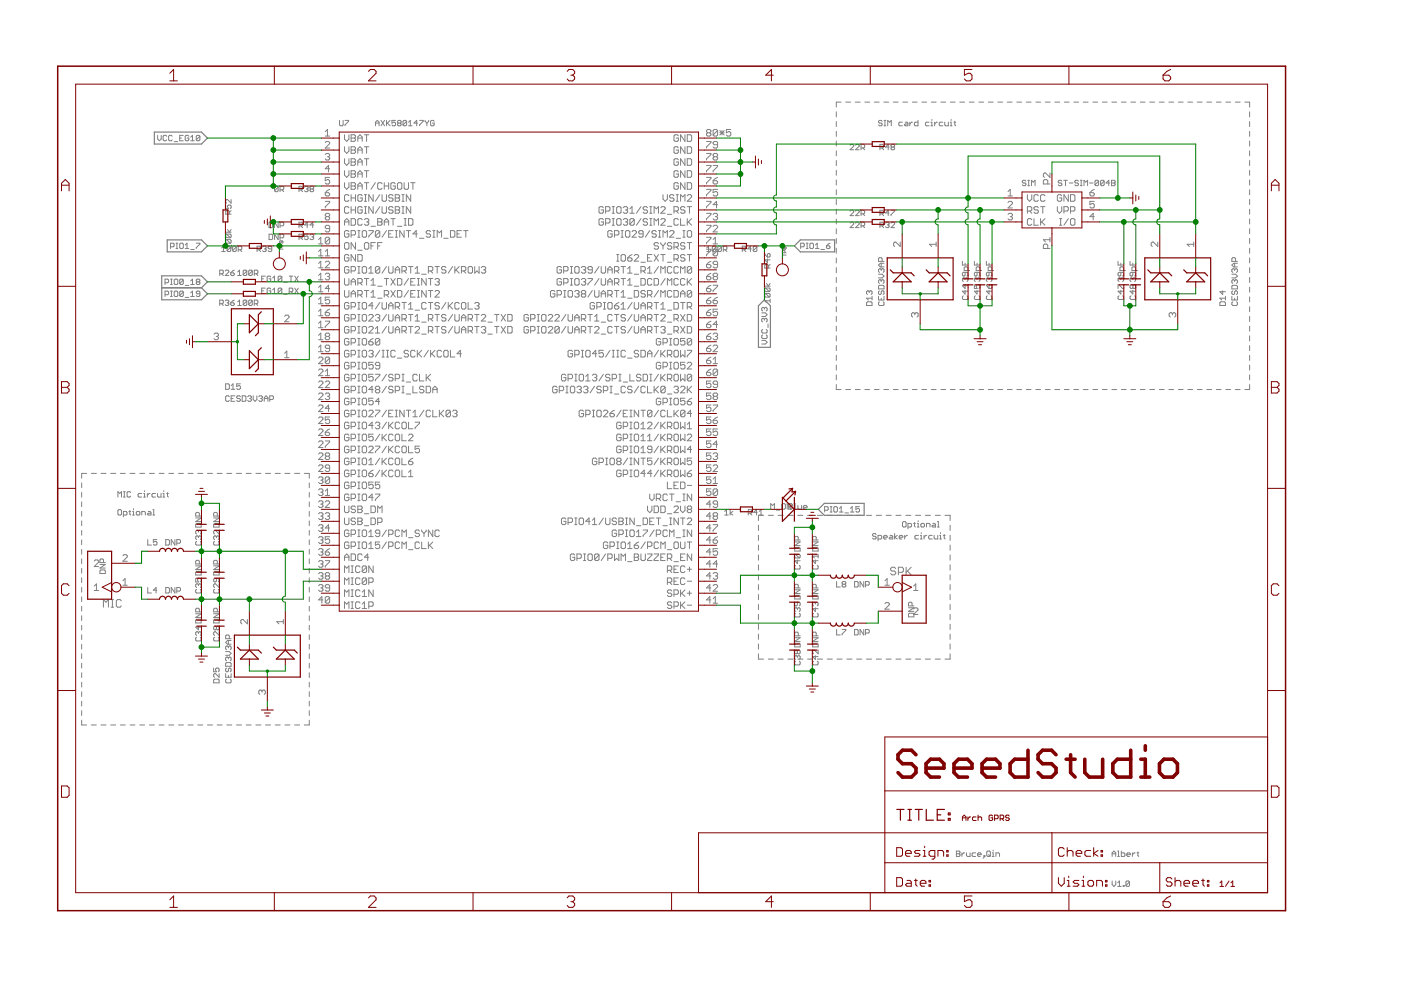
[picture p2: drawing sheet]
<svg xmlns="http://www.w3.org/2000/svg" width="297mm" height="210mm" viewBox="0 0 297 210" stroke-linecap="round" stroke-linejoin="round" font-family="sans-serif">
<g fill="none" stroke="#808080" stroke-width=".21">
<path d="M33.4 28.7v.8l.4 .3 .4-.3v-.8M35.3 28.9l-.1-.2h-.4l-.2 .2v.8l.2 .1h.4l.1-.1M36.5 28.9l-.2-.2h-.4l-.1 .2v.8l.1 .1h.4l.2-.1M36.9 30h.8M38.1 29.3h.4M38.9 28.7h-.8v1.1h.8M40 28.9l-.2-.2h-.3l-.2 .2v.8l.2 .1h.3l.2-.1v-.4h-.4M40.4 29.1l.4-.4v1.1M40.4 29.8h.8M42.4 28.9l-.2-.2h-.4l-.2 .2v.8M42.4 28.9v.8l-.2 .1h-.4l-.2-.1M42.4 28.9l-.8 .8"/>
<path d="M59 39.7l-.2-.2h-.4l-.2 .2v.7M59 39.7v.7l-.2 .2h-.4l-.2-.2M59 39.7l-.8 .7M64.6 39.7l.1-.2h.4l.2 .2-.2 .4M69 32.8l.2-.3h.5l.2 .3-.2 .4M69 30.2l.2-.2h.5l.2 .2v.3l-.9 .9h.9M69 27.9l.4-.4v1.4M69 28.9h.9M69.4 33.2h.3M69.7 33.2l.2 .3-.2 .4h-.5l-.2-.2M69.9 37.6h-.9v.7l.4-.2 .5 .2v.5l-.2 .2h-.5l-.2-.2M69.9 35.8h-.9l.7-.7v1.4"/>
<path d="M72 25.5v1l.2 .2h.4l.1-.2v-1M73 28.6v.9l.5 .5 .5-.5v-.9M73 31.1v.9l.5 .5 .5-.5v-.9M73 33.7v.9l.5 .5 .5-.5v-.9M73 36.2v.9l.5 .5 .5-.5v-.9M73 38.7v1l.5 .4 .5-.4v-1M73.2 25.5h.7l-.7 1.2M74.4 36.2h.7l.3 .2-.3 .5 .3 .5-.3 .2h-.7zM74.4 33.7h.7l.3 .2-.3 .5 .3 .4-.3 .3h-.7zM74.4 28.6h.7l.3 .2-.3 .5 .3 .4-.3 .3h-.7zM74.4 31.1h.7l.3 .2-.3 .5 .3 .5-.3 .2h-.7zM74.4 38.7h.7l.3 .3-.3 .4 .3 .5-.3 .2h-.7z"/>
<path d="M74.4 29.3h.7M74.4 31.8h.7M74.4 34.4h.7M74.4 36.9h.7M74.4 39.4h.7M75.9 37.6v-.9l.4-.5 .5 .5v.9M75.9 29.3h.9M75.9 30v-1l.4-.4 .5 .4v1M75.9 32.5v-.9l.4-.5 .5 .5v.9M75.9 35.1v-1l.4-.4 .5 .4v1M75.9 31.8h.9M75.9 34.4h.9"/>
<path d="M75.9 36.9h.9M75.9 39.4h.9M77.3 28.6h.9M77.3 31.1h.9M77.3 33.7h.9M77.3 36.2h.9M77.3 38.7h.9M77.7 28.6v1.4M77.7 31.1v1.4M77.7 33.7v1.4M77.7 36.2v1.4M77.7 38.7v1.4"/>
<path d="M79.6 38.7l-.9 1.4M79.6 26.1h.8M79.6 26.7v-.8l.4-.4 .4 .4v.8M80.8 25.5l.7 1.2M81 39l-.2-.3h-.5l-.2 .3v.9l.2 .2h.5l.2-.2M81.5 39.4h.9M81.5 38.7v1.4M81.5 25.5l-.7 1.2M81.9 25.5v1.2M82.1 26.1l.6 .6M82.4 38.7v1.4M82.7 25.5l-.8 .8"/>
<path d="M83.8 39l-.2-.3h-.5l-.2 .3v.9l.2 .2h.5l.2-.2v-.5h-.5M83.9 25.5h-.8v.6l.6-.2 .2 .2v.4l-.2 .2h-.4l-.2-.2M84.5 26.1l-.2-.2 .2-.4h.4l.1 .2-.1 .4M84.5 26.1h.4M84.5 26.1l-.2 .2 .2 .4h.4l.1-.2-.1-.4M84.5 38.7h.5l.2 .3v.9l-.2 .2h-.5l-.2-.2v-.9zM85.7 38.7v1.2l.2 .2h.5l.2-.2v-1.2M86.2 25.7l-.2-.2h-.4l-.2 .2v.8M86.2 25.7v.8l-.2 .2h-.4l-.2-.2M86.2 25.7l-.8 .8M86.6 26.7h.8M86.6 25.9l.4-.4v1.2"/>
<path d="M87.1 38.7h.9M87.5 38.7v1.4M88.5 26.1h-.7l.5-.6v1.2M89 25.5h.7l-.7 1.2M90.1 25.5l.4 .6M90.5 26.1v.6M90.9 25.5l-.4 .6M92.1 25.7l-.2-.2h-.4l-.2 .2v.8l.2 .2h.4l.2-.2v-.4h-.4M143.8 28.8l-.2-.2h-.5l-.2 .2v.9l.2 .3h.5l.2-.3v-.4h-.4M143.8 31.3l-.2-.2h-.5l-.2 .2v1l.2 .2h.5l.2-.2v-.5h-.4M143.8 33.9l-.2-.2h-.5l-.2 .2v.9l.2 .3h.5l.2-.3v-.4h-.4M143.8 36.4l-.2-.2h-.5l-.2 .2v1l.2 .2h.5l.2-.2v-.5h-.4"/>
<path d="M143.8 39l-.2-.3h-.5l-.2 .3v.9l.2 .2h.5l.2-.2v-.5h-.4M145.2 28.6v1.4l-.9-1.4v1.4M145.2 31.1v1.4l-.9-1.4v1.4M145.2 33.7v1.4l-.9-1.4v1.4M145.2 36.2v1.4l-.9-1.4v1.4M145.2 38.7v1.4l-.9-1.4v1.4M145.7 38.7h.7l.2 .3v.9l-.2 .2h-.7zM145.7 36.2h.7l.2 .2v1l-.2 .2h-.7zM145.7 28.6h.7l.2 .2v.9l-.2 .3h-.7zM145.7 31.1h.7l.2 .2v1l-.2 .2h-.7zM145.7 33.7h.7l.2 .2v.9l-.2 .3h-.7zM149.8 30h.9v.2l-.9 1v.2"/>
<path d="M149.8 32.5h.9v.3l-.9 .9v.2M149.8 37.6h.9v.2l-.9 1v.2M149.8 35.1h.9v.2l-.9 .9v.3M150 28.2l-.2 .2 .2 .5h.5l.2-.3-.2-.4M150 28.2l-.2-.3 .2-.4h.5l.2 .2-.2 .5M150 28.2h.5M151.2 38.3h.7l.2 .5-.2 .2h-.5l-.2-.2zM151.2 35.1h.9v.2l-.9 .9v.3M151.4 33.2l-.2-.2 .2-.5h.5l.2 .3-.2 .4M151.4 33.2h.5M151.4 33.2l-.2 .3 .2 .4h.5l.2-.2-.2-.5M152.1 30.7h-.7l-.2-.2 .2-.5h.5l.2 .2v1l-.2 .2h-.5l-.2-.2"/>
<path d="M152.1 27.7v.9l-.2 .3h-.5l-.2-.3M152.1 27.7l-.2-.2h-.5l-.2 .2v.9M152.1 37.6l-.9 .7M152.1 27.7l-.9 .9M152.6 28.2h.9M152.6 27.7l.9 .9M153.1 27.7v.9M153.5 27.7l-.9 .9M154.9 27.5h-.9v.7l.7-.3 .2 .3v.4l-.2 .3h-.5l-.2-.3M177.3 23.7v1.1M177.3 25.8v1M177.3 27.9v1"/>
<path d="M177.3 29.9v1.1M177.3 32v1M177.3 34v1.1M177.3 36.1v1.1M177.3 38.2v1M178.3 21.7h-1v1M179.3 21.7h1M180.2 30.8l.2-.2h.4l.2 .2v.2l-.8 .7h.8M181.4 21.7h1M181.4 30.8l.2-.2h.4l.2 .2v.2l-.8 .7h.8M182.6 31.4h.5l.2-.2v-.4l-.2-.2h-.5v1.1M182.9 31.4l.4 .3"/>
<path d="M183.4 21.7h1M185.4 21.7h1M186.6 31.4h.6l.1-.2v-.4l-.1-.2h-.6v1.1M187 31.4l.3 .3M187 25.7l-.2-.2h-.3l-.2 .4 .2 .2h.3l.2 .4-.2 .2h-.3l-.2-.2M187.4 21.7h1M187.4 25.5h.4M187.4 26.7h.4M187.6 25.5v1.2M188.2 26.7v-1.2l.4 .4 .4-.4v1.2M188.5 31.2h-.8l.6-.6v1.1M189.1 31.2l-.2-.2 .2-.4h.4l.2 .2-.2 .4"/>
<path d="M189.1 31.2l-.2 .2 .2 .3h.4l.2-.1-.2-.4M189.1 31.2h.4M189.4 21.7h1M191.3 25.9h-.5l-.2 .2v.4l.2 .2h.5M191.4 21.7h1M191.9 25.9h.4l.2 .2v.6h-.6l-.2-.2 .2-.2h.6M192.9 25.9v.8M193.4 21.7h1M193.5 25.9l-.6 .4M194.6 25.5v1.2h-.5l-.2-.2v-.4l.2-.2h.5M195.5 21.7h1M197 25.9h-.6l-.2 .2v.4l.2 .2h.6"/>
<path d="M197.4 26.7h.4M197.4 25.9h.2v.8M197.5 21.7h1M197.6 25.3v.2M198.2 25.9v.8M198.7 25.9l-.5 .4M199.5 21.7h1M199.9 25.9h-.6l-.2 .2v.4l.2 .2h.6M200.3 25.9v.6l.2 .2h.6v-.8M201.5 26.7h.3M201.5 25.9h.2v.8M201.5 21.7h1"/>
<path d="M201.7 25.3v.2M202.2 25.9h.4M202.4 25.7v.8l.2 .2M203.5 21.7h1M205.5 21.7h1M207.5 21.7h1.1M209.5 21.7h1.1M211.6 21.7h1M213.6 21.7h1M215.6 21.7h1M217.5 38.4l-.2-.2h-.4l-.2 .4 .2 .2h.4l.2 .4-.2 .2h-.4l-.2-.2M217.6 21.7h1"/>
<path d="M217.9 38.2h.4M217.9 39.4h.4M218.1 38.2v1.2M218.7 39.4v-1.2l.4 .4 .4-.4v1.2M219.6 21.7h1M221.6 21.7h1.1M222.1 39v-.7l-.2-.2h-.5l-.2 .2v.7h1.4M222.6 36.7v.9l-.9-.9-.5 .2v.5l.2 .2M223.6 21.7h1.1M225.1 38.4l-.2-.2h-.3l-.2 .4 .2 .2h.3l.2 .4-.2 .2h-.3l-.2-.2M225.5 38.2h.8M225.7 21.7h1"/>
<path d="M225.9 38.2v1.2M226.7 38.8h.8M227.7 21.7h1M228.6 38.4l-.1-.2h-.4l-.2 .4 .2 .2h.4l.1 .4-.1 .2h-.4l-.2-.2M229 38.2h.4M229 39.4h.4M229.2 38.2v1.2M229.7 21.7h1M229.8 39.4v-1.2l.4 .4 .4-.4v1.2M231 38.8h.8M231.7 21.7h1M232.9 38.4l-.2-.2h-.4l-.1 .2v.8"/>
<path d="M232.9 38.4v.8l-.2 .2h-.4l-.1-.2M232.9 38.4l-.7 .8M233.7 21.7h1M234.1 38.4l-.2-.2h-.4l-.2 .2v.8M234.1 38.4v.8l-.2 .2h-.4l-.2-.2M234.1 38.4l-.8 .8M235.3 38.8h-.8l.6-.6v1.2M235.7 38.2h.5l.2 .2-.2 .4 .2 .4-.2 .2h-.5zM235.7 38.8h.5M235.7 21.7h1M237.7 21.7h1.1M239.8 21.7h1"/>
<path d="M241.8 21.7h1M243.8 21.7h1M245.8 21.7h1M247.8 21.7h1M249.8 21.7h1M251.8 21.7h1.1M253.9 21.7h1M255.9 21.7h1M257.9 21.7h1M259.9 21.7h1M261.9 21.7h1M263.9 21.7h1v1"/>
<path d="M264.9 23.7v1.1M264.9 25.8v1M264.9 27.9v1M264.9 29.9v1.1M264.9 32v1M264.9 34v1.1M264.9 36.1v1.1M264.9 38.2v1M35 59.9h.6l.2-.1v-.4l-.2-.2h-.6v1.1M36.2 52.3h.5l.2-.2v-.3l-.2-.2h-.5v1.1M36.2 59.2h.3M36.3 59.2v1.1"/>
<path d="M37.1 59.2h.4l.2 .2v.7l-.2 .2h-.4l-.2-.2v-.7zM37.3 51.6h.4M37.3 52.7h.4M37.5 51.6v1.1M38.3 51.6h.4l.2 .2v.7l-.2 .2h-.4l-.2-.2v-.7zM38.9 59.4v.7l-.2 .2h-.4l-.2-.2M38.9 59.4l-.2-.2h-.4l-.2 .2v.7M38.9 59.4l-.8 .7M39.3 52.7h.7M39.3 51.9l.3-.3v1.1M40.4 52.9h.8M40.4 59.6l.4-.4v1.1"/>
<path d="M41.6 51.6h.8l-.8 1.1M41.8 59.8l-.2 .1 .2 .4h.4l.2-.2-.2-.3M41.8 59.8h.4M41.8 59.8l-.2-.2 .2-.4h.4l.2 .2-.2 .4M46.6 58h.6l.1-.2v-.3l-.1-.2h-.6v1.1M47 58l.3 .4M47 52.6l.4-.4v1.1M47 53.3h.8M47.8 57.5l.1-.2h.4l.2 .2v.2l-.7 .7h.7M47.9 43.5v.7h.5l-.2-.3 .2-.4h.4l.2 .2v.3l-.2 .2M47.9 49.2h1.1M48 50.8l.8 .8"/>
<path d="M48 49.6l-.1 .2v.4l.1 .2h.8M48 49.6h.8l.2 .2v.4l-.2 .2M48 50.8h.8l.2 .2v.4l-.2 .2M48 50.8l-.1 .2v.4l.1 .2h.8M48 49.6l.8 .8M48.2 48.7l.4 .5 .4-.5M48.6 45.4v-.6l-.2-.2h-.4l-.1 .2v.6h1.1M48.9 57.8h.6l.2 .4-.2 .2h-.4l-.2-.2zM48.9 52.4v.7l-.2 .2h-.4l-.1-.2M48.9 52.4l-.2-.2h-.4l-.1 .2v.7M48.9 52.4l-.7 .7M49 42.3v.8l-.8-.8-.3 .2v.4l.1 .2"/>
<path d="M49 52v.7M49 52.3h-1.1l.3 .4M49 44.6l-.4 .4M49.7 57.3l-.8 .5M50.1 52.4v.7l-.2 .2h-.4l-.2-.2M50.1 52.4l-.2-.2h-.4l-.2 .2v.7M50.1 52.4l-.8 .7M50.4 57.7l.4-.4v1.1M50.4 58.4h.8M50.5 53h.6l.2-.2v-.4l-.2-.2h-.6v1.1M50.9 53l.4 .3M52.3 57.5v.7l-.2 .2h-.3l-.2-.2"/>
<path d="M52.3 57.5l-.2-.2h-.3l-.2 .2v.7M52.3 57.5l-.7 .7M53.5 57.5l-.8 .7M53.5 57.5v.7l-.2 .2h-.4l-.2-.2M53.5 57.5l-.2-.2h-.4l-.2 .2v.7M53.9 58h.6l.2-.2v-.3l-.2-.2h-.6v1.1M54.3 58l.4 .4M54.5 53h.6l.2-.2v-.4l-.2-.2h-.6v1.1M54.9 53l.4 .3M55.5 59.1h.4M55.7 52.4l.2-.2h.3l.2 .2-.2 .4M56 52.8h.2"/>
<path d="M56.2 52.8l.2 .2-.2 .3h-.3l-.2-.2M56.2 58.5h-.7v1.2h.7M57 47.1h.6l.2 .2v.8l-.2 .2h-.6zM57 49.7h.6l.2 .1v.8l-.2 .2h-.6zM57.4 58.7l-.2-.2h-.4l-.2 .2v.8l.2 .2h.4l.2-.2v-.4h-.4M57.6 52.8h-.6l-.1-.2 .1-.4h.4l.2 .2v.7l-.2 .2h-.4l-.1-.2M57.8 58.9l.4-.4v1.2M57.8 59.7h.8M59 47.1v1.2l-.8-1.2v1.2M59 49.7v1.1l-.8-1.1v1.1M59.3 52.8h.7M59.3 52.6v.5"/>
<path d="M59.4 40.3h.6l.2-.2v-.4l-.2-.2h-.6v1.1M59.4 47.9h.6l.2-.2v-.4l-.2-.2h-.6v1.2M59.4 50.4h.6l.2-.2v-.4l-.2-.1h-.6v1.1M59.6 51.1v.3l-.1 .2-.2-.2 .1-.3h.5v.5M59.8 58.7l-.2-.2h-.4l-.2 .2v.8M59.8 58.7v.8l-.2 .2h-.4l-.2-.2M59.8 52.3v-.4l-.4-.1-.1 .5h.7M59.8 58.7l-.8 .8M59.8 40.3l.4 .3M60.2 59.9h.7M61.3 58.5h.8M61.7 58.5v1.2"/>
<path d="M62.5 58.5l.7 1.2M63.2 58.5l-.7 1.2M63.4 50.4h.6l.2-.2v-.4l-.2-.1h-.6v1.1M63.4 40.3h.6l.2-.2v-.4l-.2-.2h-.6v1.1M63.4 47.9h.6l.2-.2v-.4l-.2-.2h-.6v1.2M63.8 50.4l.4 .4M63.8 40.3l.4 .3M63.8 47.9l.4 .4M64.9 40.1h.2M65.1 40.1l.2 .2-.2 .3h-.4l-.1-.2M65.3 49.7h-.7v.5l.3-.2 .4 .2v.4l-.2 .2h-.4l-.1-.2M65.3 47.7h-.7l.5-.6v1.2"/>
<path d="M65.7 49.8l.2-.1h.4l.2 .1-.2 .4M65.9 40.1l-.2-.2 .2-.4h.4l.2 .2-.2 .4M65.9 40.1l-.2 .2 .2 .3h.4l.2-.2-.2-.3M65.9 40.1h.4M66.1 50.2h.2M66.3 50.2l.2 .2-.2 .4h-.4l-.2-.2M66.5 47.7h-.8l.6-.6v1.2M67.5 59.3h1M67.5 58.4l.5-.5v1.4M67.5 50.8l.5-.5v1.4M67.5 53.3l.5-.4v1.4M67.5 55.9l.5-.5v1.4"/>
<path d="M67.5 51.7h1M67.5 54.3h1M67.5 56.8h1M69 55.6l.2-.2h.5l.2 .2v.3l-.9 .9h.9M69 53.3l.4-.4v1.4M69 40.9h.7l.2 .4-.2 .3h-.5l-.2-.3zM69 42.7h.9v.2l-.9 1v.2M69 58.2l.2-.3h.5l.2 .3-.2 .4M69 54.3h.9M69.2 45.9l-.2-.2 .2-.5h.5l.2 .3-.2 .4M69.2 45.9l-.2 .3 .2 .4h.5l.2-.2-.2-.5M69.2 45.9h.5"/>
<path d="M69.4 58.6h.3M69.7 58.6l.2 .3-.2 .4h-.5l-.2-.2M69.9 40.2l-.9 .7M69.9 48.5h-.7l-.2-.3 .2-.4h.5l.2 .2v.9l-.2 .3h-.5l-.2-.3M69.9 50.5v1l-.2 .2h-.5l-.2-.2M69.9 50.5l-.2-.2h-.5l-.2 .2v1M69.9 50.5l-.9 1M73 59.1v1.1l.3 .3h.4l.3-.3v-1.1M73 47.8v-1l.5-.4 .5 .4v1M73 47.1h1M73.3 51.4h.4l.3 .3v.9l-.3 .2h-.4l-.3-.2v-.9zM74 54.2l-.3-.2h-.4l-.3 .2v.9l.3 .3h.4l.3-.3v-.4h-.5"/>
<path d="M74 49.1l-.3-.2h-.4l-.3 .2v1l.3 .2h.4l.3-.2v-.5h-.5M74 41.5l-.3-.2h-.4l-.3 .2v.9l.3 .3h.4l.3-.3M74 44l-.3-.2h-.4l-.3 .2v1l.3 .2h.4l.3-.2M74 56.7l-.3-.2h-.4l-.3 .2v1l.3 .2h.4l.3-.2v-.5h-.5M74.4 41.3v1.4M74.4 43.8v1.4M74.4 46.4h.7l.3 .2v.9l-.3 .3h-.7zM74.4 49.8h.7l.3-.2v-.5l-.3-.2h-.7v1.4M74.4 57.4h.7l.3-.2v-.5l-.3-.2h-.7v1.4M74.4 42h1M74.4 44.5h1M74.4 59.8h1"/>
<path d="M75.4 51.4v1.4l-1-1.4v1.4M75.4 54v1.4l-1-1.4v1.4M75.4 41.3v1.4M75.4 43.8v1.4M75.9 54h.7l.2 .2v.9l-.2 .3h-.7zM75.9 40.1v-.9l.4-.5 .5 .5v.9M75.9 60h.7l.2-.2v-.5l-.2-.2h-.7v1.4M75.9 48.9h.4M75.9 50.3h.4M75.9 53.1h.9M75.9 56.5h.4M75.9 57.9h.4"/>
<path d="M76.1 48.9v1.4M76.1 56.5v1.4M76.3 60l.5 .5M76.8 41.5l-.2-.2h-.5l-.2 .2v.9l.2 .3h.5l.2-.3v-.4h-.5M76.8 44l-.2-.2h-.5l-.2 .2v1l.2 .2h.5l.2-.2v-.5h-.5M76.8 46.6l-.2-.2h-.5l-.2 .2v.9l.2 .3h.5l.2-.3M77 48.9h.5l.2 .2v1l-.2 .2h-.5l-.2-.2v-1zM77 56.5h.5l.2 .2v1l-.2 .2h-.5l-.2-.2v-1zM77.3 46.6l.2-.2h.5l.2 .2-.2 .5M77.3 41.3h.4M77.3 42.7h.4M77.3 51.7l.2-.3h.5l.2 .3v.9l-.2 .2h-.5l-.2-.2z"/>
<path d="M77.3 43.8h.4M77.3 45.2h.4M77.3 59.1h.9M77.5 41.3v1.4M77.5 43.8v1.4M77.7 59.1v1.4M77.7 47.1h.3M78 47.1l.2 .2-.2 .5h-.5l-.2-.3M78.2 48.9h.9v.2l-.9 1v.2M78.2 57l.5-.5v1.4M78.2 57.9h.9M78.7 59.5l.4-.4v1.4"/>
<path d="M78.7 48h.9M78.7 52.1h.4M79.1 41.3v1.4l-.9-1.4v1.4M79.1 43.8v1.4l-.9-1.4v1.4M79.6 51.4h-.9v1.4M80.1 46.4h.7l.2 .2-.2 .5 .2 .4-.2 .3h-.7zM80.1 47.1h.7M80.1 52.1h.4M80.5 56.7v1l-.2 .2h-.5l-.2-.2M80.5 41.3l-.9 1.4M80.5 43.8l-.9 1.4M80.5 49.1l-.9 1"/>
<path d="M80.5 49.1l-.2-.2h-.5l-.2 .2v1M80.5 49.1v1l-.2 .2h-.5l-.2-.2M80.5 56.7l-.2-.2h-.5l-.2 .2v1M80.5 56.7l-.9 1M81 41.3v1.1l.2 .3h.5l.2-.3v-1.1M81 43.8v1.2l.2 .2h.5l.2-.2v-1.2M81 51.4h-.9v1.4M81.5 47.8v-1l.4-.4 .5 .4v1M81.5 47.1h.9M81.5 59.1h.9M81.9 59.1v1.4M81.9 48.9l-.9 1.4"/>
<path d="M81.9 56.5l-.9 1.4M82.4 49.6h.5M82.4 56.5v1.2l.2 .2h.5l.2-.2v-1.2M82.9 46.4h.9M82.9 59.1l.9 1.4M83.3 41.5l-.2-.2h-.5l-.2 .4 .2 .3h.5l.2 .4-.2 .3h-.5l-.2-.3M83.3 44l-.2-.2h-.5l-.2 .5 .2 .2h.5l.2 .5-.2 .2h-.5l-.2-.2M83.3 48.9h-.9v1.4h.9M83.3 46.4v1.4M83.8 41.3h.7l.2 .2-.2 .5 .2 .4-.2 .3h-.7zM83.8 43.8h.7l.2 .2-.2 .5 .2 .5-.2 .2h-.7zM83.8 57.9v-.9l.5-.5 .4 .5v.9"/>
<path d="M83.8 42h.7M83.8 44.5h.7M83.8 48.9h.5M83.8 50.3h.5M83.8 57.2h.9M83.8 59.1l-.9 1.4M84 48.9v1.4M84.3 59.1h.7l.2 .2v.9l-.2 .3h-.7zM84.3 48h.9M85.2 41.3h.5M85.2 42.7h.5M85.2 57.4h.7l.2-.2v-.5l-.2-.2h-.7v1.4"/>
<path d="M85.2 43.8h.5M85.2 45.2h.5M85.4 41.3v1.4M85.4 43.8v1.4M85.7 48.9v1.4l-.9-1.4v1.4M85.7 47.8h.4M85.7 46.4h.4M85.7 57.4l.4 .5M85.9 46.4v1.4M86.1 48.9h1M86.6 46.4h.7l.2 .2v.9l-.2 .3h-.7zM86.6 48.9v1.4"/>
<path d="M86.6 56.5h.9M86.6 59.1l-.9 1.4M87.1 41.3v1.4l-1-1.4v1.4M87.1 43.8v1.4l-1-1.4v1.4M87.1 56.5v1.4M87.1 59.8h.4M88 59.1h-.9v1.4h.9M88 57.9h.9M88 57l.5-.5v1.4M88.5 49.6h-1l.7-.7v1.4M88.5 59.1h.4M88.7 59.1v1.4"/>
<path d="M88.9 50.5h1M89.4 58.1h1M90.4 59.1v1.4l-1-1.4v1.4M90.8 57.4h.7l.3-.2v-.5l-.3-.2h-.7v1.4M90.8 59.1h1M91.3 49.1l-.2-.2h-.5l-.2 .5 .2 .2h.5l.2 .5-.2 .2h-.5l-.2-.2M91.3 59.1v1.4M91.3 57.4l.5 .5M91.8 48.9h.4M91.8 50.3h.4M92 48.9v1.4M92.2 56.5h1"/>
<path d="M92.2 59.3l.3-.2h.4l.3 .2-.3 .5M92.7 50.3v-1.4l.5 .5 .4-.5v1.4M92.7 56.5v1.4M92.7 59.8h.2M92.9 59.8l.3 .2-.3 .5h-.4l-.3-.3M94.1 50.5h.9M94.6 56.7l-.3-.2h-.4l-.3 .5 .3 .2h.4l.3 .5-.3 .2h-.4l-.3-.2M95.5 48.9h.7l.2 .2v1l-.2 .2h-.7zM96 56.5l-1 1.4M96.4 56.5v1.4M96.7 57.2l.7 .7M96.9 49.6h.5"/>
<path d="M97.4 56.5l-1 .9M97.8 48.9h-.9v1.4h.9M97.8 57.4h.7l.3-.2v-.5l-.3-.2h-.7v1.4M98.3 57.4l.5 .5M98.3 48.9h.9M98.8 48.9v1.4M99.5 56.5h.4l.3 .2v1l-.3 .2h-.4l-.2-.2v-1zM100.6 56.5v1.4l.5-.5 .5 .5v-1.4M102 56.7l.3-.2h.4l.3 .2-.3 .5M102.5 57.2h.2M102.7 57.2l.3 .2-.3 .5h-.4l-.3-.2M119 59.3l-.2-.2h-.5l-.2 .2v.9l.2 .3h.5l.2-.3v-.4h-.4"/>
<path d="M119 56.7l-.2-.2h-.5l-.2 .2v1l.2 .2h.5l.2-.2v-.5h-.4M119.5 57.4h.7l.2-.2v-.5l-.2-.2h-.7v1.4M119.5 60h.7l.2-.2v-.5l-.2-.2h-.7v1.4M120.9 56.5h.5M120.9 57.9h.5M120.9 59.1h.5M121.2 56.5v1.4M121.2 59.1v1.4M121.9 59.3l.2-.2h.5l.2 .2v.9l-.2 .3h-.5l-.2-.3zM122.1 56.5h.5l.2 .2v1l-.2 .2h-.5l-.2-.2v-1zM123.3 59.3l.2-.2h.5l.2 .2-.2 .5M123.3 56.7l.2-.2h.5l.2 .2-.2 .5"/>
<path d="M123.7 57.2h.3M123.7 59.8h.3M124 59.8l.2 .2-.2 .5h-.5l-.2-.3M124 57.2l.2 .2-.2 .5h-.5l-.2-.2M124.7 59.1h.9v.2l-.9 .9v.3M125.6 57.2h-.7l-.2-.2 .2-.5h.4l.3 .2v1l-.3 .2h-.4l-.2-.2M127 59.1l-.9 1.4M127 56.5l-.9 1.4M127.5 59.1v1.1l.2 .3h.5l.2-.3v-1.1M127.5 56.5v1.2l.2 .2h.5l.2-.2v-1.2M127.9 44l-.2-.2h-.5l-.2 .2v1l.2 .2h.5l.2-.2v-.5h-.4M127.9 46.6l-.2-.2h-.5l-.2 .2v.9l.2 .3h.5l.2-.3v-.4h-.4"/>
<path d="M128.4 44.7h.7l.2-.2v-.5l-.2-.2h-.7v1.4M128.4 47.3h.7l.2-.2v-.5l-.2-.2h-.7v1.4M128.9 57.2h.9M128.9 59.8h.9M128.9 57.9v-.9l.4-.5 .5 .5v.9M129.8 49.1l-.2-.2h-.5l-.2 .2v1l.2 .2h.5l.2-.2v-.5h-.5M129.8 43.8h.5M129.8 45.2h.5M129.8 47.8h.5M129.8 46.4h.5M130 43.8v1.4M130 46.4v1.4"/>
<path d="M130.3 49.8h.7l.2-.2v-.5l-.2-.2h-.7v1.4M130.3 57.4h.7l.2-.2v-.5l-.2-.2h-.7v1.4M130.3 60h.7l.2-.2v-.5l-.2-.2h-.7v1.4M130.7 60l.5 .5M130.7 55.4h.5M130.7 44l.3-.2h.4l.3 .2v1l-.3 .2h-.4l-.3-.2zM130.7 46.6l.3-.2h.4l.3 .2v.9l-.3 .3h-.4l-.3-.3zM130.7 54h.5M130.7 57.4l.5 .5M131 54v1.4M131.7 54.2l.2-.2h.5l.2 .2v.9l-.2 .3h-.5l-.2-.3zM131.7 48.9h.4"/>
<path d="M131.7 50.3h.4M131.7 56.5h.9M131.7 59.1h.9M131.9 48.9v1.4M132.1 44l.3-.2h.4l.3 .2-.3 .5M132.1 46.6l.3-.2h.4l.3 .2-.3 .5M132.1 56.5v1.4M132.1 59.1v1.4M132.6 44.5h.2M132.6 47.1h.2M132.6 49.1l.2-.2h.5l.2 .2v1l-.2 .2h-.5l-.2-.2zM132.8 47.1l.3 .2-.3 .5h-.4l-.3-.3"/>
<path d="M132.8 44.5l.3 .2-.3 .5h-.4l-.3-.2M133.1 54.7h.7l.2 .4-.2 .3h-.5l-.2-.3zM133.1 57.9h.9M133.1 57l.4-.5v1.4M133.1 59.5l.4-.4v1.4M133.5 45.2h1M133.5 44.3l.5-.5v1.4M134 49.1l.2-.2h.5l.2 .2v.3l-.9 .9h.9M134 54l-.9 .7M134.5 58.1h.9M134.5 54.2l.2-.2h.5l.2 .2v.2l-.9 1h.9M134.5 46.6v.9l-.3 .3h-.4l-.3-.3"/>
<path d="M134.5 46.6l-.3-.2h-.4l-.3 .2v.9M134.5 46.6l-1 .9M135.9 59.1h.7l.2 .2v.9l-.2 .3h-.7zM135.9 57.4h.7l.2-.2v-.5l-.2-.2h-.7v1.4M135.9 55.6h.9M135.9 46.4l-1 1.4M135.9 43.8l-1 1.4M136.4 49.6h-.7l-.3-.2 .3-.5h.4l.3 .2v1l-.3 .2h-.4l-.3-.2M136.4 57.4l.4 .5M137.3 54.7h.5M137.3 44l-.2-.2h-.5l-.2 .5 .2 .2h.5l.2 .5-.2 .2h-.5l-.2-.2M137.3 46.6l-.2-.2h-.5l-.2 .4 .2 .3h.5l.2 .4-.2 .3h-.5l-.2-.3"/>
<path d="M137.3 57.9h.9M137.3 57l.5-.5v1.4M137.8 43.8h.4M137.8 45.2h.4M137.8 47.8h.4M137.8 46.4h.4M137.8 48.9l-1 1.4M138 43.8v1.4M138 46.4v1.4M138.2 59.3l-.2-.2h-.5l-.2 .2v.9l.2 .3h.5l.2-.3M138.2 54h-.9v1.4h.9M138.7 59.1h.7l.2 .2v.9l-.2 .3h-.7z"/>
<path d="M138.7 45.2v-1.4l.4 .5 .5-.5v1.4M138.7 47.8v-1.4l.4 .4 .5-.4v1.4M138.7 54l.9 1.4M139.1 49.1l-.2-.2h-.4l-.3 .2 .3 .5h.4l.2 .2-.2 .5h-.4l-.3-.2M139.6 48.9h.5M139.6 50.3h.5M139.6 51.7l-.2-.3h-.5l-.2 .3 .2 .4h.5l.2 .3-.2 .4h-.5l-.2-.2M139.6 56.5l-.9 1.4M139.6 54l-.9 1.4M139.8 48.9v1.4M140.1 57.9v-1.4l.5 .5 .4-.5v1.4M140.1 44l.2-.2h.5l.2 .2v.3l-.9 .9h.9"/>
<path d="M140.1 46.6l.2-.2h.5l.2 .2v.2l-.9 1h.9M140.1 54h.9M140.1 51.4v.3l.5 .4M140.6 41.3v.9l.4 .5 .5-.5v-.9M140.6 50.3v-1.4l.4 .5 .5-.5v1.4M140.6 52.1v.7M140.6 54v1.4M141 51.4v.3l-.4 .4M141 59.1l-.9 1.4M141.5 48h.9M141.5 55.6h.9M141.5 45.4h.9"/>
<path d="M142 49.1l.2-.2h.5l.2 .2v.3l-.9 .9h.9M142.4 56.7l-.2-.2h-.5l-.2 .2v1l.2 .2h.5l.2-.2M142.4 51.7l-.2-.3h-.5l-.2 .3 .2 .4h.5l.2 .3-.2 .4h-.5l-.2-.2M142.9 52.4h.7l.2-.3v-.4l-.2-.3h-.7v1.4M142.9 41.5l-.2-.2h-.5l-.2 .2 .2 .5h.5l.2 .2-.2 .5h-.5l-.2-.3M142.9 44.7h.7l.2-.2v-.5l-.2-.2h-.7v1.4M142.9 54.9h.7l.2-.2v-.5l-.2-.2h-.7v1.4M143.4 41.3h.4M143.4 42.7h.4M143.4 50.5h.9M143.4 54.9l.4 .5M143.4 52.4l.4 .4"/>
<path d="M143.4 44.7l.4 .5M143.6 41.3v1.4M143.8 59.3l-.2-.2h-.5l-.2 .2v.9l.2 .3h.5l.2-.3M143.8 46.6l-.2-.2h-.5l-.2 .2v.9l.2 .3h.5l.2-.3M143.8 56.7l-.2-.2h-.5l-.2 .2v1l.2 .2h.5l.2-.2M144.3 46.4v1.4h.9M144.3 42.7v-1.4l.5 .4 .4-.4v1.4M144.3 57.9v-1.4l.5 .5 .4-.5v1.4M144.8 48.9h.4M144.8 50.3h.4M145 48.9v1.4M145.2 59.3l-.2-.2h-.5l-.2 .2v.9l.2 .3h.5l.2-.3"/>
<path d="M145.2 54.2l-.2-.2h-.5l-.2 .4 .2 .3h.5l.2 .4-.2 .3h-.5l-.2-.3M145.2 44l-.2-.2h-.5l-.2 .5 .2 .2h.5l.2 .5-.2 .2h-.5l-.2-.2M145.2 51.7l-.2-.3h-.5l-.2 .5 .2 .2h.5l.2 .5-.2 .2h-.5l-.2-.2M145.7 41.5l.2-.2h.5l.2 .2v.2l-.9 1h.9M145.7 43.8h.9M145.7 51.4h.9M145.7 54h.9M145.7 46.4v1.4M145.7 59.1v1.4M145.9 48.9h.5l.2 .2v1l-.2 .2h-.5l-.2-.2v-1zM145.9 59.8l.7 .7M145.9 47.1l.7 .7"/>
<path d="M146.2 43.8v1.4M146.2 51.4v1.4M146.2 54v1.4M146.6 56.7l-.2-.2h-.5l-.2 .2v1M146.6 56.7l-.9 1M146.6 56.7v1l-.2 .2h-.5l-.2-.2M146.6 59.1l-.9 .9M146.6 46.4l-.9 .9M149.8 58.6h.7l.2 .5-.2 .2h-.5l-.2-.2zM149.8 42.7h.9v.2l-.9 1v.2M149.8 45.2h.9v.3l-.9 .9v.2M149.8 47.8h.9v.2l-.9 .9v.3"/>
<path d="M149.8 50.3h.9v.2l-.9 1v.2M149.8 52.9h.9v.2l-.9 .9v.3M149.8 56.1h.7l.2 .5-.2 .2h-.5l-.2-.2zM149.8 40.2h.9v.2l-.9 .9v.3M149.8 53.3h.8M149.8 52.6l.4-.4v1.1M150.7 57.9l-.9 .7M150.7 55.4l-.9 .7M151.2 45.5l.2-.3h.5l.2 .3-.2 .4M151.2 48l.2-.2h.5l.2 .2v.2l-.9 1h.9M151.2 51.7h.9M151.2 50.8l.5-.5v1.4"/>
<path d="M151.4 58.6l-.2 .3 .2 .4h.5l.2-.2-.2-.5M151.4 58.6l-.2-.2 .2-.5h.5l.2 .3-.2 .4M151.4 58.6h.5M151.7 45.9h.2M151.8 52.4v.7l-.2 .2h-.4l-.2-.2M151.8 52.4l-.2-.2h-.4l-.2 .2v.7M151.8 52.4l-.8 .7M151.9 45.9l.2 .3-.2 .4h-.5l-.2-.2M152.1 56.1h-.7l-.2-.2 .2-.5h.5l.2 .2v1l-.2 .2h-.5l-.2-.2M152.1 40.2h-.9v.7l.5-.3h.2l.2 .3v.4l-.2 .3h-.5l-.2-.3M152.1 53.1l-.2-.2h-.5l-.2 .2v.9M152.1 53.1v.9l-.2 .3h-.5l-.2-.3"/>
<path d="M152.1 43.4h-.9l.7-.7v1.4M152.1 53.1l-.9 .9M153 52.4v.7l-.2 .2h-.4l-.2-.2M153 52.4l-.2-.2h-.4l-.2 .2v.7M153 52.4l-.8 .7M153.4 53h.5l.2-.2v-.4l-.2-.2h-.5v1.1M153.7 53l.4 .3M157.4 53h.5l.2-.2v-.4l-.2-.2h-.5v1.1M157.8 53l.3 .3M159.3 52.8h-.8l.6-.6v1.1M160.5 52.4v.7l-.2 .2h-.4l-.2-.2M160.5 52.4l-.2-.2h-.4l-.2 .2v.7"/>
<path d="M160.5 52.4l-.8 .7M162.1 53.7l.6 .8M162.7 54.9v.8l-.6-.6h1.2M162.9 53.7l.4 .2v.4l-.2 .2h-.4v-.6zM162.9 56.8v-.5l-.2-.2h-.4l-.2 .2v.5h1.2M163.3 56.1l-.4 .4M165.9 54.1h.8M165.9 53.8v.5M166.3 52.5l-.1-.2-.3 .2 .2 .3 .2-.1M166.3 52.5l.1-.2 .3 .2-.2 .3-.2-.1M166.3 52.5v.2M166.4 53.6v-.4l-.3-.1-.2 .5h.8"/>
<path d="M169.8 52.3h.5l.2-.2v-.3l-.2-.2h-.5v1.1M170.9 51.6h.4M170.9 52.7h.4M171.1 51.6v1.1M171.7 51.8l.2-.2h.4l.2 .2v.7l-.2 .2h-.4l-.2-.2zM172.9 51.9l.4-.3v1.1M172.9 52.7h.8M174.1 52.9h.7M175.2 52.1h.6l.2 .4-.2 .2h-.4l-.2-.2zM176 51.6l-.8 .5M177.3 40.2v1.1M177.3 42.3v1.1"/>
<path d="M177.3 44.4v1M177.3 46.4v1.1M177.3 48.5v1.1M177.3 50.6v1M177.3 52.6v1.1M177.3 54.7v1.1M177.3 56.7v1.1M177.3 58.8v1.1M180.2 47.3l.2-.2h.4l.2 .2v.2l-.8 .8h.8M180.2 44.8l.2-.2h.4l.2 .2v.2l-.8 .7h.8M181.4 47.3l.2-.2h.4l.2 .2v.2l-.8 .8h.8M181.4 44.8l.2-.2h.4l.2 .2v.2l-.8 .7h.8"/>
<path d="M182.6 47.9h.5l.2-.2v-.4l-.2-.2h-.5v1.2M182.6 45.3h.5l.2-.2v-.3l-.2-.2h-.5v1.1M182.9 47.9l.4 .4M182.9 45.3l.4 .4M186.3 58.1h.7l.4 .4-.4 .4h-.7M186.6 45.3h.6l.1-.2v-.3l-.1-.2h-.6v1.1M186.6 47.9h.6l.1-.2v-.4l-.1-.2h-.6v1.2M186.8 57.2l-.2-.2-.3 .2v.4l.2 .2M186.8 59.5l-.2-.2-.3 .2v.4l.2 .2M186.8 57.2l.2-.2 .4 .2v.4l-.2 .2M186.8 59.5l.2-.2 .4 .2v.4l-.2 .2M186.8 55.8v.8"/>
<path d="M186.8 57.2v.2M186.8 59.5v.2M187 47.9l.3 .4M187 45.3l.3 .4M187 55.4v-.6l-.2-.2h-.3l-.2 .2v.6h1.1M187.4 55.8h-.8l-.3 .4 .3 .4h.8M187.7 47.3l.2-.2h.4l.2 .2-.2 .4M188.1 47.7h.2M188.3 47.7l.2 .2-.2 .4h-.4l-.2-.2M188.5 45.1h-.8l.6-.5v1.1M188.9 44.6h.8l-.8 1.1M188.9 47.3l.2-.2h.4l.2 .2v.2l-.8 .8h.8"/>
<path d="M190.9 51.3v1l-1-1-.4 .3v.4l.2 .3M198.5 51.8h-1.4l.4 .5M198.5 51.3v1M204 55.4v.8h1.2M204.6 57.7v.6l-.2 .2-.4-.2v-.4l.2-.2h.8l.2 .2v.4l-.2 .2M204.6 59.1l-.2-.2-.4 .2v.4l.2 .2M204.6 59.1l.2-.2 .4 .2v.4l-.2 .2M204.6 55.8v.4M204.6 59.1v.2M205.2 57.4v-.6l-.2-.2h-.4l-.2 .2v.6h1.2M206.6 55.4v.8h1.2M207.2 59.1l-.2-.2-.4 .2v.4l.2 .2"/>
<path d="M207.2 59.1l.1-.2 .5 .2v.4l-.2 .2M207.2 57.7v.6l-.2 .2-.4-.2v-.4l.2-.2h.8l.2 .2v.4l-.2 .2M207.2 55.8v.4M207.2 59.1v.2M207.8 57.4v-.6l-.2-.2h-.4l-.2 .2v.6h1.1M209.1 55.4v.8h1.2M209.7 59.1l-.2-.2-.4 .2v.4l.2 .2M209.7 59.1l.2-.2 .4 .2v.4l-.2 .2M209.7 57.7v.6l-.2 .2-.4-.2v-.4l.2-.2h.8l.2 .2v.4l-.2 .2M209.7 55.8v.4M209.7 59.1v.2M210.3 57.4v-.6l-.2-.2h-.4l-.2 .2v.6h1.2"/>
<path d="M213.7 42.9l.3-.2h.4l.3 .2v.3l-1 .9h1M213.7 41.6h1M213.7 45.5l.3-.3h.4l.3 .3-.3 .4M213.7 40.6l.5-.4v1.4M214.2 45.9h.2M214.4 45.9l.3 .3-.3 .4h-.4l-.3-.2M217.8 44.7h.7l.3-.2v-.5l-.3-.2h-.7v1.4M217.8 41.3v.9l.5 .5 .5-.5v-.9M218.3 44.7l.5 .5M218.8 46.6l-.3-.2h-.4l-.3 .2v.9l.3 .3h.4l.3-.3M219.2 46.4v1.4h1M220.2 41.5l-.3-.2h-.4l-.3 .2v.9l.3 .3h.4l.3-.3"/>
<path d="M220.2 44l-.3-.2h-.4l-.3 .5 .3 .2h.4l.3 .5-.3 .2h-.4l-.3-.2M220.6 43.8h1M220.6 46.4v1.4M220.9 47.1l.7 .7M221.1 43.8v1.4M221.6 41.5l-.3-.2h-.4l-.3 .2v.9l.3 .3h.4l.3-.3M221.6 46.4l-1 .9M222.1 52.7v-.7l-.2-.2h-.5l-.2 .2v.7h1.4M222.6 50.4v.9M222.6 50.8h-1.4l.5 .5M224.2 43.8v.9l.4 .5 .5-.5v-.9M224.6 47.8h.5"/>
<path d="M224.6 46.4h.5M224.9 46.4v1.4M225.1 41.5l-.2-.2h-.5l-.2 .2v.9l.2 .3h.5l.2-.3v-.4h-.5M225.6 44.7h.7l.2-.2v-.5l-.2-.2h-.7v1.4M226.5 46.4l-.9 1.4M226.5 41.3v1.4l-.9-1.4v1.4M227 46.6l.2-.2h.5l.2 .2v.9l-.2 .3h-.5l-.2-.3zM227 41.3h.7l.2 .2v.9l-.2 .3h-.7zM227 44.7h.7l.2-.2v-.5l-.2-.2h-.7v1.4M231.1 40.9h.7l.2 .4-.2 .3h-.5l-.2-.3zM232 42.7h-.9v.7l.7-.2 .2 .2v.5l-.2 .2h-.5l-.2-.2M232 45.9h-.9l.7-.7v1.4"/>
<path d="M232 40.2l-.9 .7M237 55.4v.8h1.2M237.6 59.1l-.2-.2-.4 .2v.4l.3 .2M237.6 59.1l.2-.2 .4 .2v.4l-.2 .2M237.6 57.7v.6l-.2 .2-.4-.2v-.4l.3-.2h.7l.2 .2v.4l-.2 .2M237.6 55.8v.4M237.6 59.1v.2M238.2 57.4v-.6l-.2-.2h-.4l-.2 .2v.6h1.2M239.6 55.4v.8h1.2M240.2 59.1l-.2-.2-.4 .2v.4l.2 .2M240.2 59.1l.2-.2 .4 .2v.4l-.2 .2M240.2 57.7v.6l-.2 .2-.4-.2v-.4l.2-.2h.8l.2 .2v.4l-.2 .2"/>
<path d="M240.2 55.8v.4M240.2 59.1v.2M240.8 57.4v-.6l-.2-.2h-.4l-.2 .2v.6h1.2M245.5 51.3v1l-1-1-.4 .3v.4l.2 .3M253.1 51.8h-1.4l.5 .5M253.1 51.3v1M261.2 58.1h.8l.4 .4-.4 .4h-.8M261.8 59.5l-.2-.2-.4 .2v.4l.2 .2M261.8 59.5l.2-.2 .4 .2v.4l-.3 .2M261.8 57.2l-.2-.2-.4 .2v.4l.2 .2M261.8 57.2l.2-.2 .4 .2v.4l-.3 .2M261.8 55.8v.8"/>
<path d="M261.8 57.2v.2M261.8 59.5v.2M262 55.4v-.6l-.2-.2h-.4l-.2 .2v.6h1.2M262.4 55.8h-.8l-.4 .4 .4 .4h.8M264.9 40.2v1.1M264.9 42.3v1.1M264.9 44.4v1M264.9 46.4v1.1M264.9 48.5v1.1M264.9 50.6v1M264.9 52.6v1.1M264.9 54.7v1.1"/>
<path d="M264.9 56.7v1.1M264.9 58.8v1.1M35 62.5h.6l.2-.2v-.4l-.2-.2h-.6v1.2M36.2 60.3h.3M36.2 61.7h.3M36.2 62.9h.3M36.3 61.7v1.2M36.9 61.9l.2-.2h.4l.2 .2v.8l-.2 .2h-.4l-.2-.2zM38.9 61.9v.8l-.2 .2h-.4l-.2-.2M38.9 61.9l-.2-.2h-.4l-.2 .2v.8M38.9 61.9l-.8 .8M39.3 60.5h.7"/>
<path d="M39.3 63.1h.7M40.4 60.3h.8M40.4 62.1l.4-.4v1.2M40.4 62.9h.8M42.4 62.3h-.6l-.2-.2 .2-.4h.4l.2 .2v.8l-.2 .2h-.4l-.2-.2M45.4 70.9l.2-.3h.5l.2 .3-.2 .4M45.8 71.3h.3M46.1 71.3l.2 .3-.2 .4h-.5l-.2-.2M46.6 64.4h.6l.1-.2v-.4l-.1-.2h-.6v1.2M47 64.4l.3 .4M47.8 63.8l.1-.2h.4l.2 .2-.2 .4M48.1 64.2h.2"/>
<path d="M48.3 64.2l.2 .2-.2 .4h-.4l-.1-.2M48.9 64.2h.6l.2 .4-.2 .2h-.4l-.2-.2zM49.7 63.6l-.8 .6M50.4 64l.4-.4v1.2M50.4 64.8h.8M52.3 63.8l-.2-.2h-.3l-.2 .2v.8M52.3 63.8v.8l-.2 .2h-.3l-.2-.2M52.3 63.8l-.7 .8M53.5 63.8l-.2-.2h-.4l-.2 .2v.8M53.5 63.8v.8l-.2 .2h-.4l-.2-.2M53.5 63.8l-.8 .8M53.9 64.4h.6l.2-.2v-.4l-.2-.2h-.6v1.2"/>
<path d="M54.3 64.4l.4 .4M55.5 61.7h.4M56.2 61.1h-.7v1.1h.7M57.4 61.3l-.2-.2h-.4l-.2 .2v.7l.2 .2h.4l.2-.2v-.3h-.4M57.8 61.5l.4-.4v1.1M57.8 62.2h.8M59.8 61.3l-.2-.2h-.4l-.2 .2v.7M59.8 61.3v.7l-.2 .2h-.4l-.2-.2M59.8 61.3l-.8 .7M60.2 62.4h.7M60.3 67.1l.3-.3h.4l.3 .3v.2l-1 .9h1M60.3 74.9l.5-.5v1.4"/>
<path d="M60.3 75.8h1M61.3 61.8h.6l.2-.1v-.4l-.2-.2h-.6v1.1M61.7 61.8l.4 .4M62.5 61.1l.7 1.1M63.2 61.1l-.7 1.1M67.5 71.1l.5-.5v1.4M67.5 64.4h1M67.5 60.9l.5-.4v1.4M67.5 63.5l.5-.5v1.4M67.5 66l.5-.4v1.4M67.5 68.6l.5-.5v1.4M67.5 73.6l.5-.4v1.4"/>
<path d="M67.5 75.9l.3-.2h.4l.3 .2v.3l-1 .9h1M67.5 61.9h1M67.5 78.5l.3-.2h.4l.3 .2v.2l-1 1h1M67.5 67h1M67.5 69.5h1M67.5 72h1M67.5 74.6h1M69 68.1h.9v.2l-.9 1v.2M69 78.7l.4-.4v1.4M69 66.3h.7l.2 .4-.2 .3h-.5l-.2-.3zM69 79.7h.9M69.2 71.3l-.2 .3 .2 .4h.5l.2-.2-.2-.5"/>
<path d="M69.2 71.3l-.2-.2 .2-.5h.5l.2 .3-.2 .4M69.2 71.3h.5M69.9 63h-.9v.7l.4-.2 .5 .2v.5l-.2 .2h-.5l-.2-.2M69.9 61.2h-.9l.7-.7v1.4M69.9 73.9h-.7l-.2-.3 .2-.4h.5l.2 .2v.9l-.2 .3h-.5l-.2-.3M69.9 75.9v1l-.2 .2h-.5l-.2-.2M69.9 75.9l-.2-.2h-.5l-.2 .2v1M69.9 65.6l-.9 .7M69.9 75.9l-.9 1M73 61.6v1.2l.3 .2h.4l.3-.2v-1.2M74 77l-.3-.2h-.4l-.3 .2v1l.3 .2h.4l.3-.2v-.5h-.5M74 79.6l-.3-.2h-.4l-.3 .2v.9l.3 .3h.4l.3-.3v-.4h-.5"/>
<path d="M74 66.9l-.3-.2h-.4l-.3 .2v.9l.3 .3h.4l.3-.3v-.4h-.5M74 64.4l-.3-.3h-.4l-.3 .3v.9l.3 .2h.4l.3-.2v-.5h-.5M74 69.4l-.3-.2h-.4l-.3 .2v1l.3 .2h.4l.3-.2v-.5h-.5M74 72l-.3-.2h-.4l-.3 .2v.9l.3 .3h.4l.3-.3v-.4h-.5M74 74.5l-.3-.2h-.4l-.3 .2v1l.3 .2h.4l.3-.2v-.5h-.5M74.4 60.5v-1l.5-.4 .5 .4v1M74.4 63v-.9l.5-.5 .5 .5v.9M74.4 65.1h.7l.3-.3v-.4l-.3-.3h-.7v1.4M74.4 67.6h.7l.3-.2v-.5l-.3-.2h-.7v1.4M74.4 70.1h.7l.3-.2v-.5l-.3-.2h-.7v1.4M74.4 72.7h.7l.3-.2v-.5l-.3-.2h-.7v1.4M74.4 75.2h.7l.3-.2v-.5l-.3-.2h-.7v1.4"/>
<path d="M74.4 77.8h.7l.3-.3v-.5l-.3-.2h-.7v1.4M74.4 62.3h1M75.9 62.5h.7l.2-.2v-.5l-.2-.2h-.7v1.4M75.9 64.1h.4M75.9 65.5h.4M75.9 66.7h.4M75.9 68.1h.4M75.9 69.2h.4M75.9 70.6h.4M75.9 71.8h.4M75.9 73.2h.4M75.9 74.3h.4"/>
<path d="M75.9 75.7h.4M75.9 76.8h.4M75.9 78.2h.4M75.9 79.4h.4M76.1 64.1v1.4M76.1 66.7v1.4M76.1 69.2v1.4M76.1 71.8v1.4M76.1 74.3v1.4M76.1 76.8v1.4M76.1 79.4v1.4M76.3 62.5l.5 .5"/>
<path d="M76.8 74.5l.2-.2h.5l.2 .2v1l-.2 .2h-.5l-.2-.2zM76.8 79.6l.2-.2h.5l.2 .2v.9l-.2 .3h-.5l-.2-.3zM77 64.1h.5l.2 .3v.9l-.2 .2h-.5l-.2-.2v-.9zM77 66.7h.5l.2 .2v.9l-.2 .3h-.5l-.2-.3v-.9zM77 69.2h.5l.2 .2v1l-.2 .2h-.5l-.2-.2v-1zM77 71.8h.5l.2 .2v.9l-.2 .3h-.5l-.2-.3v-.9zM77 76.8h.5l.2 .2v1l-.2 .2h-.5l-.2-.2v-1zM77.3 61.6h.9M77.7 61.6v1.4M78.2 72.5h.7l.2 .4-.2 .3h-.5l-.2-.3zM78.2 66.9l.2-.2h.5l.2 .2v.2l-.9 1h.9M78.2 69.4l.2-.2h.5l.2 .2v.3l-.9 .9h.9"/>
<path d="M78.2 74.5l.2-.2h.5l.2 .2v.3l-.2 .2M78.7 60.5h.9M78.7 63h.9M78.7 62.1l.4-.5v1.4M78.7 75h.2M78.9 75l.2 .2-.2 .5h-.5l-.2-.2M79.1 76.8h-.9v.7l.5-.2 .4 .2v.5l-.2 .2h-.5l-.2-.2M79.1 79.4h-.9v.7l.7-.3 .2 .3v.4l-.2 .3h-.5l-.2-.3M79.1 64.8h-.9l.7-.7v1.4M79.1 71.8l-.9 .7M79.6 79.4h.9v.2l-.9 .9v.3M79.6 66.9l.2-.2h.5l.2 .2-.2 .5"/>
<path d="M79.6 70.6h.9M79.6 69.7l.5-.5v1.4M80.1 67.4h.2M80.1 60.7h.9M80.1 63.2h.9M80.3 67.4l.2 .2-.2 .5h-.5l-.2-.3M80.5 72l-.2-.2h-.5l-.2 .2v.9M80.5 77.5h-.7l-.2-.2 .2-.5h.5l.2 .2v1l-.2 .2h-.5l-.2-.2M80.5 72v.9l-.2 .3h-.5l-.2-.3M80.5 64.1l-.9 1.4M80.5 72l-.9 .9M80.5 74.3l-.9 1.4"/>
<path d="M81 64.1v1.2l.2 .2h.5l.2-.2v-1.2M81 74.3h.5M81 75.7h.5M81.2 74.3v1.4M81.5 62.5h.7l.2-.2v-.5l-.2-.2h-.7v1.4M81.9 62.5l.5 .5M81.9 66.7l-.9 1.4M81.9 69.2l-.9 1.4M81.9 74.3h.5M81.9 75.7h.5M81.9 79.4l-.9 1.4M82.2 74.3v1.4"/>
<path d="M82.4 65.5v-.9l.5-.5 .4 .5v.9M82.4 66.7v1.1l.2 .3h.5l.2-.3v-1.1M82.4 69.2v1.2l.2 .2h.5l.2-.2v-1.2M82.4 64.8h.9M82.9 61.6l.9 1.4M83.3 79.6l-.2-.2h-.5l-.2 .2 .2 .5h.5l.2 .2-.2 .5h-.5l-.2-.3M83.8 74.5l-.2-.2h-.5l-.2 .2v1l.2 .2h.5l.2-.2M83.8 65.1h.7l.2-.3v-.4l-.2-.3h-.7v1.4M83.8 68.1v-1l.5-.4 .4 .4v1M83.8 70.6v-.9l.5-.5 .4 .5v.9M83.8 61.6l-.9 1.4M83.8 67.4h.9"/>
<path d="M83.8 69.9h.9M84.3 61.6h.7l.2 .2v1l-.2 .2h-.7zM84.3 65.1l.4 .4M84.3 75.9h.9M85.2 67.6h.7l.2-.2v-.5l-.2-.2h-.7v1.4M85.2 70.1h.7l.2-.2v-.5l-.2-.2h-.7v1.4M85.2 64.1h.9M85.2 79.4h.5M85.4 79.4v1.4M85.7 64.1v1.4M85.7 67.6l.4 .5M85.7 70.1l.4 .5"/>
<path d="M86.6 74.5l-.2-.2h-.5l-.2 .2v.3l.2 .2h.5l.2 .2-.2 .5h-.5l-.2-.2M86.6 64.6l.5-.5v1.4M86.6 61.6l-.9 1.4M86.6 65.5h.9M86.6 66.7h.9M86.6 69.2h.9M87.1 66.7v1.4M87.1 69.2v1.4M87.1 62.3h.4M88 69.4l.2-.2h.5l.2 .2v.3l-.9 .9h.9M88 61.6h-.9v1.4h.9M88 74.5l-.2-.2h-.5l-.2 .2v1l.2 .2h.5l.2-.2"/>
<path d="M88 67.1l.5-.4v1.4M88 65.8h.9M88 68.1h.9M88.5 60.5h.4M88.5 63h.4M88.5 79.6l-.3-.2h-.4l-.3 .2v.9l.3 .3h.4l.3-.3M88.5 74.3v1.4M88.5 61.6h.4M88.7 61.6v1.4M88.7 75l.7 .7M88.9 79.4v1.4h1M89.4 68.3h1"/>
<path d="M89.4 70.8h1M89.4 74.3l-.9 .9M90.4 61.6v1.4l-1-1.4v1.4M90.4 79.4v1.4M90.4 64.4l-.3-.3h-.5l-.2 .3v.9l.2 .2h.5l.3-.2M90.8 67.6h.7l.3-.2v-.5l-.3-.2h-.7v1.4M90.8 70.1h.7l.3-.2v-.5l-.3-.2h-.7v1.4M90.8 61.6h1M90.8 64.1h1M90.8 74.3l-.9 1.4M91.3 61.6v1.4M91.3 64.1v1.4"/>
<path d="M91.3 74.3v1.4M91.3 67.6l.5 .5M91.3 70.1l.5 .5M91.3 79.4l-.9 .9M91.5 75l.7 .7M92.2 61.8l.3-.2h.4l.3 .2v.3l-1 .9h1M92.2 66.7h1M92.2 69.2h1M92.2 74.3l-.9 .9M92.7 66.7v1.4M92.7 69.2v1.4M93.2 64.4l-.3-.3h-.4l-.3 .5 .3 .2h.4l.3 .5-.3 .2h-.4l-.3-.2"/>
<path d="M93.6 74.5l-.2-.2h-.5l-.2 .2v1l.2 .2h.5l.2-.2M94.1 74.5l.2-.2h.5l.2 .2v1l-.2 .2h-.5l-.2-.2zM94.6 69.4l-.3-.2h-.4l-.3 .5 .3 .2h.4l.3 .5-.3 .2h-.4l-.3-.2M94.6 66.9l-.3-.2h-.4l-.3 .4 .3 .3h.4l.3 .4-.3 .3h-.4l-.3-.3M94.6 64.1l-1 1.4M95 64.1v1.4M95.3 64.8l.7 .7M95.5 74.3v1.4h.9M96 64.1l-1 1M96 66.7l-1 1.4M96 69.2l-1 1.4M96.4 66.7v1.1l.3 .3h.4l.3-.3v-1.1"/>
<path d="M96.4 69.2v1.2l.3 .2h.4l.3-.2v-1.2M97.4 64.4l-.3-.3h-.4l-.3 .3v.9l.3 .2h.4l.3-.2M97.8 68.1v-1l.5-.4 .5 .4v1M97.8 64.4l.3-.3h.4l.3 .3v.9l-.3 .2h-.4l-.3-.2zM97.8 70.6v-.9l.5-.5 .5 .5v.9M97.8 67.4h1M97.8 69.9h1M97.8 75h-.9l.7-.7v1.4M99.3 64.1v1.4h.9M99.3 67.6h.6l.3-.2v-.5l-.3-.2h-.6v1.4M99.3 70.1h.6l.3-.2v-.5l-.3-.2h-.6v1.4M99.7 70.1l.5 .5"/>
<path d="M99.7 67.6l.5 .5M100.6 64.4l.3-.3h.4l.3 .3-.3 .4M100.6 66.7h1M100.6 69.2h1M101.1 64.8h.2M101.1 66.7v1.4M101.1 69.2v1.4M101.3 64.8l.3 .3-.3 .4h-.4l-.3-.2M102 69.4l.3-.2h.4l.3 .2-.3 .5M102 66.9l.3-.2h.4l.3 .2v.2l-1 1h1M102.5 69.9h.2M102.7 69.9l.3 .2-.3 .5h-.4l-.3-.2"/>
<path d="M103.4 68.3h1M103.4 70.8h1M104.9 66.7h.9M104.9 69.2h.9M105.3 66.7v1.4M105.3 69.2v1.4M106.3 66.7l.9 1.4M106.3 69.2l.9 1.4M107.2 66.7l-.9 1.4M107.2 69.2l-.9 1.4M107.7 66.7h.7l.2 .2v.9l-.2 .3h-.7zM107.7 69.2h.7l.2 .2v1l-.2 .2h-.7z"/>
<path d="M112 69.4l-.2-.2h-.5l-.2 .2v1l.2 .2h.5l.2-.2v-.5h-.4M112 66.9l-.2-.2h-.5l-.2 .2v.9l.2 .3h.5l.2-.3v-.4h-.4M112.5 67.6h.7l.2-.2v-.5l-.2-.2h-.7v1.4M112.5 70.1h.7l.2-.2v-.5l-.2-.2h-.7v1.4M113.9 66.7h.5M113.9 68.1h.5M113.9 69.2h.5M113.9 70.6h.5M114.1 66.7v1.4M114.1 69.2v1.4M114.8 66.9l.3-.2h.4l.3 .2v.9l-.3 .3h-.4l-.3-.3zM114.8 69.4l.3-.2h.4l.3 .2v1l-.3 .2h-.4l-.3-.2z"/>
<path d="M116.2 66.9l.3-.2h.4l.3 .2v.2l-1 1h1M116.2 69.4l.3-.2h.4l.3 .2v.3l-1 .9h1M117.6 61.8l-.2-.2h-.5l-.2 .2v1l.2 .2h.5l.2-.2v-.5h-.4M117.6 66.9l.3-.2h.4l.3 .2v.2l-1 1h1M118.1 62.5h.7l.2-.2v-.5l-.2-.2h-.7v1.4M118.6 69.4l-.3-.2h-.4l-.3 .2v1M118.6 69.4v1l-.3 .2h-.4l-.3-.2M118.6 69.4l-1 1M119.5 63h.5M119.5 61.6h.5M119.7 61.6v1.4M120 79.6l-.3-.2h-.4l-.3 .2v.9l.3 .3h.4l.3-.3v-.4h-.5"/>
<path d="M120 69.2l-1 1.4M120 66.7l-1 1.4M120.4 61.8l.3-.2h.4l.3 .2v1l-.3 .2h-.4l-.3-.2zM120.4 66.7v1.1l.3 .3h.4l.3-.3v-1.1M120.4 69.2v1.2l.3 .2h.4l.3-.2v-1.2M120.9 60.5h.5M121.4 74.5l-.3-.2h-.4l-.3 .2v1l.3 .2h.4l.3-.2v-.5h-.5M121.9 61.8l.2-.2h.5l.2 .2-.2 .5M121.9 67.4h.9M121.9 69.9h.9M121.9 75.2h.7l.2-.2v-.5l-.2-.2h-.7v1.4M121.9 79.4h.4"/>
<path d="M121.9 70.6v-.9l.4-.5 .5 .5v.9M121.9 68.1v-1l.4-.4 .5 .4v1M122.1 79.4v1.4M122.3 62.3h.3M122.6 62.3l.2 .2-.2 .5h-.5l-.2-.2M122.8 79.6l.2-.2h.5l.2 .2v.9l-.2 .3h-.5l-.2-.3zM123.3 67.6h.7l.2-.2v-.5l-.2-.2h-.7v1.4M123.3 70.1h.7l.2-.2v-.5l-.2-.2h-.7v1.4M123.3 74.3h.4M123.3 75.7h.4M123.5 62.3l-.2 .2 .2 .5h.5l.2-.2-.2-.5M123.5 62.3h.5"/>
<path d="M123.5 62.3l-.2-.2 .2-.5h.5l.2 .2-.2 .5M123.5 74.3v1.4M123.7 67.6l.5 .5M123.7 70.1l.5 .5M124.2 74.5l.2-.2h.5l.2 .2v1l-.2 .2h-.5l-.2-.2zM124.2 79.8l.5-.4v1.4M124.7 66.7h.9M124.7 69.2h.9M125.1 66.7v1.4M125.1 69.2v1.4M125.6 61.6l-.9 1.4M125.6 79.6l.2-.2h.5l.2 .2-.2 .5"/>
<path d="M126 64.4l-.2-.3h-.5l-.2 .3v.9l.2 .2h.5l.2-.2v-.5h-.4M126.1 61.6v1.2l.2 .2h.5l.2-.2v-1.2M126.1 68.1h.9M126.1 69.4l.2-.2h.5l.2 .2v.3l-.9 .9h.9M126.1 67.1l.4-.4v1.4M126.5 65.1h.7l.3-.3v-.4l-.3-.3h-.7v1.4M126.5 75h-.9l.7-.7v1.4M127.5 62.3h.9M127.5 68.3h.9M127.5 70.8h.9M127.5 63v-.9l.4-.5 .5 .5v.9M127.9 64.1h.5"/>
<path d="M127.9 65.5h.5M127.9 74.3h-.9v.7l.5-.2 .4 .2v.5l-.2 .2h-.5l-.2-.2M127.9 79.4l-.9 1.4M128.2 64.1v1.4M128.9 62.5h.7l.2-.2v-.5l-.2-.2h-.7v1.4M128.9 60.5v-1l.4-.4 .5 .4v1M129.1 64.1h.5l.2 .3v.9l-.2 .2h-.5l-.2-.2v-.9zM129.3 79.6l-.2-.2h-.5l-.2 .2 .2 .5h.5l.2 .2-.2 .5h-.5l-.2-.3M129.3 74.3l-.9 1.4M129.3 62.5l.5 .5M129.8 69.4l-.2-.2h-.5l-.2 .2v1l.2 .2h.5l.2-.2M129.8 66.9l-.2-.2h-.5l-.2 .2v.9l.2 .3h.5l.2-.3"/>
<path d="M129.8 74.3h.5M129.8 75.7h.5M130 74.3v1.4M130.3 61.6h.9M130.3 64.8h.7l.2 .5-.2 .2h-.5l-.2-.2zM130.3 66.7h.9M130.3 69.2h.9M130.7 74.3h.5M130.7 75.7h.5M130.7 61.6v1.4M130.7 66.7v1.4M130.7 69.2v1.4"/>
<path d="M131 74.3v1.4M131.2 79.4h.5M131.2 64.1l-.9 .7M131.4 79.4v1.4M131.7 63h.9M131.7 65.5h.9M131.7 62.1l.4-.5v1.4M131.7 64.6l.4-.5v1.4M132.6 66.9l-.2-.2h-.5l-.2 .2 .2 .5h.5l.2 .2-.2 .5h-.5l-.2-.3M132.6 69.4l-.2-.2h-.5l-.2 .2 .2 .5h.5l.2 .2-.2 .5h-.5l-.2-.2M132.6 74.5l-.2-.2h-.5l-.2 .2v1l.2 .2h.5l.2-.2M133.1 60.5h.9"/>
<path d="M133.1 63.2h.9M133.1 75.9h.9M133.5 79.4v1.4h1M134 69.2l-.9 1.4M134 66.7l-.9 1.4M134 64.1l-.9 1.4M134.5 61.6h.7l.2 .2v1l-.2 .2h-.7zM134.5 60.7h.9M134.5 64.1v1.2l.2 .2h.5l.2-.2v-1.2M134.5 66.7v1.1l.2 .3h.5l.2-.3v-1.1M134.5 69.2v1.2l.2 .2h.5l.2-.2v-1.2M135.4 74.5l-.2-.2h-.5l-.2 .2v.3l.2 .2h.5l.2 .2-.2 .5h-.5l-.2-.2"/>
<path d="M135.9 79.6l-.3-.2h-.4l-.3 .2 .3 .5h.4l.3 .2v.2l-.3 .3h-.4l-.3-.3M135.9 64.8h.9M135.9 67.4h.9M135.9 69.9h.9M135.9 74.3h.7l.2 .2v1l-.2 .2h-.7zM135.9 65.5v-.9l.5-.5 .4 .5v.9M135.9 68.1v-1l.5-.4 .4 .4v1M135.9 70.6v-.9l.5-.5 .4 .5v.9M136.4 79.4h.7l.2 .2v.9l-.2 .3h-.7zM136.8 61.8l-.2-.2h-.5l-.2 .5 .2 .2h.5l.2 .5-.2 .2h-.5l-.2-.2M137.3 62.5h.7l.2-.2v-.5l-.2-.2h-.7v1.4M137.3 65.1h.7l.2-.3v-.4l-.2-.3h-.7v1.4"/>
<path d="M137.3 67.6h.7l.2-.2v-.5l-.2-.2h-.7v1.4M137.3 70.1h.7l.2-.2v-.5l-.2-.2h-.7v1.4M137.3 75h.9M137.3 75.7v-.9l.5-.5 .4 .5v.9M137.8 79.4h.4M137.8 70.1l.4 .5M137.8 67.6l.4 .5M137.8 65.1l.4 .4M137.8 62.5l.4 .5M138 79.4v1.4M138.7 64.1h.9M138.7 66.7h.9"/>
<path d="M138.7 69.2h.9M139.1 64.1v1.4M139.1 66.7v1.4M139.1 69.2v1.4M139.6 61.6l-.9 1.4M139.6 79.4l-.9 1.4M139.6 74.3l-.9 1.4M140.1 72l-.3-.2h-.4l-.3 .2v.9l.3 .3h.4l.3-.3v-.4h-.5M140.1 77l-.3-.2h-.4l-.3 .2v1l.3 .2h.4l.3-.2v-.5h-.5M140.1 65.5h.9M140.1 66.9l.2-.2h.5l.2 .2v.2l-.9 1h.9M140.1 69.4l.2-.2h.5l.2 .2-.2 .5"/>
<path d="M140.1 63v-1.4l.5 .5 .4-.5v1.4M140.1 74.3v1.4M140.1 79.4v1.4M140.1 64.6l.5-.5v1.4M140.3 75l.7 .7M140.6 69.9h.2M140.6 72.7h.7l.2-.2v-.5l-.2-.2h-.7v1.4M140.6 77.8h.7l.2-.3v-.5l-.2-.2h-.7v1.4M140.8 69.9l.2 .2-.2 .5h-.5l-.2-.2M141 79.4l-.9 .9M141 74.3l-.9 .9M141.5 65.8h.9"/>
<path d="M141.5 68.3h.9M141.5 70.8h.9M141.5 75.2h.7l.2-.2v-.5l-.2-.2h-.7v1.4M141.5 60.5v-1.4l.5 .4 .4-.4v1.4M142 71.8h.4M142 73.2h.4M142 76.8h.4M142 78.2h.4M142 75.2l.4 .5M142.2 71.8v1.4M142.2 76.8v1.4M142.4 61.8l-.2-.2h-.5l-.2 .2v1l.2 .2h.5l.2-.2"/>
<path d="M142.9 61.6h.7l.2 .2v1l-.2 .2h-.7zM142.9 64.1h.7l.2 .3v.9l-.2 .2h-.7zM142.9 67.6h.7l.2-.2v-.5l-.2-.2h-.7v1.4M142.9 70.1h.7l.2-.2v-.5l-.2-.2h-.7v1.4M143.1 76.8h.5l.2 .2v1l-.2 .2h-.5l-.2-.2v-1zM143.1 71.8h.5l.2 .2v.9l-.2 .3h-.5l-.2-.3v-.9zM143.1 74.3h.5l.2 .2v1l-.2 .2h-.5l-.2-.2v-1zM143.1 79.4h.5l.2 .2v.9l-.2 .3h-.5l-.2-.3v-.9zM143.4 70.1l.4 .5M143.4 67.6l.4 .5M144.3 74.3v1.4l.5-.5 .4 .5v-1.4M144.3 62.3h.9"/>
<path d="M144.3 64.1h.9M144.3 63v-.9l.5-.5 .4 .5v.9M144.3 79.4v1.4l.5-.5 .4 .5v-1.4M144.3 69.2l.9 1.4M144.3 66.7l.9 1.4M144.8 64.1v1.4M145.2 71.8h-.9v.7l.5-.3 .4 .3v.4l-.2 .3h-.5l-.2-.3M145.2 76.8h-.9v.7l.5-.2 .4 .2v.5l-.2 .2h-.5l-.2-.2M145.2 66.7l-.9 1.4M145.2 69.2l-.9 1.4M145.7 66.7h.7l.2 .2v.9l-.2 .3h-.7zM145.7 65.1h.7l.2-.3v-.4l-.2-.3h-.7v1.4"/>
<path d="M145.7 69.2h.7l.2 .2v1l-.2 .2h-.7zM145.7 74.3h.9v.2l-.9 1v.2M145.7 77l.2-.2h.5l.2 .2v.3l-.9 .9h.9M146.2 65.1l.4 .4M146.6 61.8v1l-.2 .2h-.5l-.2-.2M146.6 79.6l-.9 .9M146.6 61.8l-.2-.2h-.5l-.2 .2v1M146.6 72l-.2-.2h-.5l-.2 .2v.9M146.6 72v.9l-.2 .3h-.5l-.2-.3M146.6 79.6l-.2-.2h-.5l-.2 .2v.9M146.6 79.6v.9l-.2 .3h-.5l-.2-.3M146.6 72l-.9 .9"/>
<path d="M146.6 61.8l-.9 1M149.8 73.9h.7l.2 .4-.2 .3h-.5l-.2-.3zM149.8 68.8h.7l.2 .5-.2 .2h-.5l-.2-.2zM149.8 61.2h.7l.2 .4-.2 .3h-.5l-.2-.3zM149.8 63.7h.7l.2 .5-.2 .2h-.5l-.2-.2zM149.8 66.3h.7l.2 .4-.2 .3h-.5l-.2-.3zM149.8 71.3h.7l.2 .5-.2 .2h-.5l-.2-.2zM149.8 76.4h.7l.2 .5-.2 .2h-.5l-.2-.2zM149.8 79h.7l.2 .4-.2 .3h-.5l-.2-.3zM150.7 63l-.9 .7M150.7 75.7l-.9 .7M150.7 78.3l-.9 .7"/>
<path d="M150.7 73.2l-.9 .7M150.7 70.6l-.9 .7M150.7 68.1l-.9 .7M150.7 65.6l-.9 .7M150.7 60.5l-.9 .7M151.2 63.7h.7l.2 .5-.2 .2h-.5l-.2-.2zM151.2 60.5h.9v.2l-.9 .9v.3M151.2 73.4l.2-.2h.5l.2 .2v.2l-.9 1h.9M151.2 70.9l.2-.3h.5l.2 .3-.2 .4M151.2 77.1h.9M151.2 76.2l.5-.5v1.4M151.7 71.3h.2"/>
<path d="M151.9 71.3l.2 .3-.2 .4h-.5l-.2-.2M152.1 65.6h-.9v.7l.5-.3h.2l.2 .3v.4l-.2 .3h-.5l-.2-.3M152.1 78.5v.9l-.2 .3h-.5l-.2-.3M152.1 78.5l-.2-.2h-.5l-.2 .2v.9M152.1 68.8h-.9l.7-.7v1.4M152.1 78.5l-.9 .9M152.1 63l-.9 .7M161.5 72.2h.8l.3 .4-.3 .3h-.8M161.5 66.3h.8l.3 .4-.3 .4h-.8M161.7 69.8l-.2 .2v.4l.2 .2h.8l.1-.2v-.4l-.1-.2M161.7 71l-.2 .2v.4l.2 .2h.8l.1-.2v-.4l-.1-.2M162.1 65.4l.2-.2 .3 .2v.3l-.1 .2"/>
<path d="M162.1 65.4l-.2-.2-.4 .2v.3l.2 .2M162.1 67.7l.2-.2 .3 .2v.4l-.1 .2M162.1 67.7l-.2-.2-.4 .2v.4l.2 .2M162.1 65.4v.2M162.1 67.7v.2M162.1 60.7h1.2M162.3 62.2h.8l.2 .2v.4l-.2 .2M162.3 61.1h.8l.2 .2v.3l-.2 .2M162.3 62.2l-.2 .2v.4l.2 .2h.8M162.3 61.1l-.2 .2v.3l.2 .2h.8M162.3 62.2l.8 .8M162.3 61.1l.8 .7"/>
<path d="M162.5 60.1l.4 .6 .4-.6M162.8 68.7v.7M163.3 63.8h-1.2l.4 .4M163.3 63.4v.8M177.3 60.9v1.1M177.3 62.9v1.1M177.3 65v1.1M177.3 67.1v1.1M177.3 69.2v1M177.3 71.2v1.1M177.3 73.3v1M177.3 75.3v1.1"/>
<path d="M177.3 77.4v1.1M177.3 79.5v1M183.9 64h.8l.2 .2v.6h-1.2v-.6zM184.3 61.8v.2M184.3 61.8l-.2-.1-.4 .1v.5l.2 .1M184.3 61.8l.2-.1 .4 .1v.5l-.2 .1M184.9 63.2h-1.2l.4 .4M184.9 62.8v.8M186.3 62.8v.8h1.1v-.8M186.5 60.5h.7l.2 .2v.6h-1.1v-.6zM186.5 61.7l-.2 .1v.5l.2 .1 .3-.1v-.5l.2-.1 .4 .1v.5l-.2 .1M186.5 64l-.2 .2v.4l.2 .2h.7l.2-.2v-.4l-.2-.2"/>
<path d="M186.8 63.2v.4M194 66.5l-.3-.2-.4 .2v.5l.2 .2M194 66.5l.2-.2 .5 .2v.5l-.3 .2M194 66.5v.3M204.2 62.7l-.2 .2v.4l.2 .2h.8l.2-.2v-.4l-.2-.2M204.6 61.6v.7l-.6-.6h1.2M204.6 60.4v.8l-.6-.6h1.2M206.6 60.4v.8h.6l-.2-.4 .2-.4h.4l.2 .2v.4l-.2 .2M206.8 62.7l-.2 .2v.4l.2 .2h.8l.2-.2v-.4l-.2-.2M207.2 61.6v.7l-.6-.6h1.2M209.1 60.4l.6 .8M209.3 62.7l-.2 .2v.4l.2 .2h.8l.2-.2v-.4l-.2-.2"/>
<path d="M209.7 61.6v.7l-.6-.6h1.2M209.7 60.6l.2-.2 .4 .2v.4l-.2 .2h-.4zM237 61.2v-.8h.3l.7 .8h.2M237.3 62.7l-.3 .2v.4l.3 .2h.7l.2-.2v-.4l-.2-.2M237.6 61.6v.7l-.6-.6h1.2M239.8 62.7l-.2 .2v.4l.2 .2h.8l.2-.2v-.4l-.2-.2M240.2 61.6v.7l-.6-.6h1.2M240.2 60.6l-.2-.2-.4 .2v.4l.2 .2 .4-.2M240.2 60.6l.2-.2 .4 .2v.4l-.2 .2-.4-.2M240.2 60.6v.4M248.6 66.5l-.3-.2-.4 .2v.5l.2 .2M248.6 66.5l.2-.2 .5 .2v.5l-.3 .2"/>
<path d="M248.6 66.5v.3M258.6 64.2l.2-.2h.8l.2 .2v.6h-1.2zM259.2 61.7v.7l-.6-.6h1.2M259.8 63.2h-1.2l.4 .4M259.8 62.8v.8M261.2 62.8v.8h1.2v-.8M261.2 60.7l.2-.2h.7l.3 .2v.6h-1.2zM261.4 64l-.2 .2v.4l.2 .2h.7l.3-.2v-.4l-.3-.2M261.4 61.7l-.2 .1v.5l.4 .1 .2-.1v-.5l.3-.1 .3 .1v.5l-.3 .1M261.8 63.2v.4M264.9 60.9v1.1M264.9 62.9v1.1"/>
<path d="M264.9 65v1.1M264.9 67.1v1.1M264.9 69.2v1M264.9 71.2v1.1M264.9 73.3v1M264.9 75.3v1.1M264.9 77.4v1.1M264.9 79.5v1M47.8 81.4h.6l.2 .2v.8l-.2 .1h-.6zM48.6 84.1l-.2-.2h-.4l-.2 .2v.8l.2 .2h.4l.2-.2M49 84.5h.4M49 82.5h.8"/>
<path d="M49 81.8l.4-.4v1.1M49.8 83.9h-.8v1.2h.8M51 84.1l-.2-.2h-.4l-.2 .2 .2 .4h.4l.2 .2-.2 .4h-.4l-.2-.2M51 81.4h-.8v.6l.4-.2 .4 .2v.4l-.2 .1h-.4l-.2-.1M51.4 83.9h.5l.2 .2v.8l-.2 .2h-.5zM52.5 84.1l.2-.2h.4l.2 .2-.2 .4M52.9 84.5h.2M53.1 84.5l.2 .2-.2 .4h-.4l-.2-.2M53.7 83.9v.8l.4 .4 .4-.4v-.8M54.9 84.1l.2-.2h.3l.2 .2-.2 .4M55.2 84.5h.2M55.4 84.5l.2 .2-.2 .4h-.3l-.2-.2"/>
<path d="M56 84.5h.8M56 85.1v-.8l.4-.4 .4 .4v.8M57.2 84.7h.6l.2-.2v-.4l-.2-.2h-.6v1.2M67.5 83.6l.3-.3h.4l.3 .3v.2l-1 .9h1M67.5 96.3l.3-.3h.4l.3 .3v.2l-1 .9h1M67.5 98.8l.3-.2h.4l.3 .2v.2l-1 1h1M67.5 88.6l.3-.2h.4l.3 .2v.3l-1 .9h1M67.5 81l.3-.2h.4l.3 .2v.3l-1 .9h1M67.5 86.1l.3-.2h.4l.3 .2v.2l-1 1h1M67.5 91.2l.3-.2h.4l.3 .2v.2l-1 1h1M67.5 93.7l.3-.2h.4l.3 .2v.3l-1 .9h1M69 81l.2-.2h.5l.2 .2v.3l-.9 .9h.9"/>
<path d="M69 83.6l.2-.3h.5l.2 .3-.2 .4M69 91.7h.7l.2 .4-.2 .3h-.5l-.2-.3zM69 93.5h.9v.2l-.9 1v.2M69.2 96.7l-.2-.2 .2-.5h.5l.2 .3-.2 .4M69.2 96.7l-.2 .3 .2 .4h.5l.2-.2-.2-.5M69.2 96.7h.5M69.4 84h.3M69.7 84l.2 .3-.2 .4h-.5l-.2-.2M69.9 99.3h-.7l-.2-.3 .2-.4h.5l.2 .2v.9l-.2 .3h-.5l-.2-.3M69.9 88.4h-.9v.7l.4-.2 .5 .2v.5l-.2 .2h-.5l-.2-.2M69.9 86.6h-.9l.7-.7v1.4M69.9 91l-.9 .7"/>
<path d="M74 99.9l-.3-.2h-.4l-.3 .2v.9l.3 .3h.4l.3-.3v-.4h-.5M74 82.1l-.3-.2h-.4l-.3 .2v1l.3 .2h.4l.3-.2v-.5h-.5M74 89.7l-.3-.2h-.4l-.3 .2v1l.3 .2h.4l.3-.2v-.5h-.5M74 84.7l-.3-.3h-.4l-.3 .3v.9l.3 .2h.4l.3-.2v-.5h-.5M74 87.2l-.3-.2h-.4l-.3 .2v.9l.3 .3h.4l.3-.3v-.4h-.5M74 92.3l-.3-.2h-.4l-.3 .2v.9l.3 .3h.4l.3-.3v-.4h-.5M74 94.8l-.3-.2h-.4l-.3 .2v1l.3 .2h.4l.3-.2v-.5h-.5M74 97.4l-.3-.3h-.4l-.3 .3v.9l.3 .2h.4l.3-.2v-.5h-.5M74.4 85.4h.7l.3-.3v-.4l-.3-.3h-.7v1.4M74.4 80.3h.7l.3-.2v-.5l-.3-.2h-.7v1.4M74.4 82.8h.7l.3-.2v-.5l-.3-.2h-.7v1.4M74.4 87.9h.7l.3-.2v-.5l-.3-.2h-.7v1.4"/>
<path d="M74.4 90.4h.7l.3-.2v-.5l-.3-.2h-.7v1.4M74.4 93h.7l.3-.2v-.5l-.3-.2h-.7v1.4M74.4 95.5h.7l.3-.2v-.5l-.3-.2h-.7v1.4M74.4 98.1h.7l.3-.3v-.4l-.3-.3h-.7v1.4M75.9 80.8h.4M75.9 81.9h.4M75.9 83.3h.4M75.9 84.4h.4M75.9 85.8h.4M75.9 87h.4M75.9 88.4h.4M75.9 89.5h.4"/>
<path d="M75.9 90.9h.4M75.9 92.1h.4M75.9 93.5h.4M75.9 94.6h.4M75.9 96h.4M75.9 97.1h.4M75.9 98.5h.4M75.9 99.7h.4M76.1 81.9v1.4M76.1 84.4v1.4M76.1 87v1.4M76.1 89.5v1.4"/>
<path d="M76.1 92.1v1.4M76.1 94.6v1.4M76.1 97.1v1.4M76.1 99.7v1.4M76.8 84.7l.2-.3h.5l.2 .3v.9l-.2 .2h-.5l-.2-.2zM76.8 82.1l.2-.2h.5l.2 .2v1l-.2 .2h-.5l-.2-.2zM77 87h.5l.2 .2v.9l-.2 .3h-.5l-.2-.3v-.9zM77 89.5h.5l.2 .2v1l-.2 .2h-.5l-.2-.2v-1zM77 92.1h.5l.2 .2v.9l-.2 .3h-.5l-.2-.3v-.9zM77 94.6h.5l.2 .2v1l-.2 .2h-.5l-.2-.2v-1zM77 97.1h.5l.2 .3v.9l-.2 .2h-.5l-.2-.2v-.9zM77 99.7h.5l.2 .2v.9l-.2 .3h-.5l-.2-.3v-.9z"/>
<path d="M78.2 87.2l.2-.2h.5l.2 .2v.2l-.9 1h.9M78.2 94.8l.2-.2h.5l.2 .2v.3l-.9 .9h.9M78.2 97.6l.5-.5v1.4M78.2 98.5h.9M79.1 82.6h-.9l.7-.7v1.4M79.1 84.4h-.9v.7l.7-.2 .2 .2v.5l-.2 .2h-.5l-.2-.2M79.1 92.1h-.9v.7l.7-.3 .2 .3v.4l-.2 .3h-.5l-.2-.3M79.1 90.2h-.9l.7-.7v1.4M79.1 99.7l-.9 .7M79.6 87h.9v.2l-.9 .9v.3M79.6 94.6h.9v.2l-.9 1v.2M79.6 89.7l.2-.2h.5l.2 .2-.2 .5"/>
<path d="M79.8 82.6h.5M79.8 82.6l-.2 .2 .2 .5h.5l.2-.2-.2-.5M79.8 82.6l-.2-.2 .2-.5h.5l.2 .2-.2 .5M80.1 90.2h.2M80.3 90.2l.2 .2-.2 .5h-.5l-.2-.2M80.5 85.1h-.9l.7-.7v1.4M80.5 92.1l-.9 1.4M80.5 97.1l-.9 1.4M80.5 99.7l-.9 1.4M81 92.1v1.4M81 97.1v1.4M81 99.7v1.4"/>
<path d="M81.2 92.8l.7 .7M81.2 97.8l.7 .7M81.9 81.9l-.9 1.4M81.9 87l-.9 1.4M81.9 89.5l-.9 1.4M81.9 92.1l-.9 .9M81.9 94.6l-.9 1.4M81.9 97.1l-.9 1M81.9 99.7l-.9 .9M82.4 89.5v1.4M82.4 94.6v1.4M82.4 87.7h.5"/>
<path d="M82.6 90.2l.7 .7M82.6 95.3l.7 .7M83.3 82.1l-.2-.2h-.5l-.2 .5 .2 .2h.5l.2 .5-.2 .2h-.5l-.2-.2M83.3 87h-.9v1.4h.9M83.3 92.3l-.2-.2h-.5l-.2 .2v.9l.2 .3h.5l.2-.3M83.3 97.4l-.2-.3h-.5l-.2 .3v.9l.2 .2h.5l.2-.2M83.3 99.9l-.2-.2h-.5l-.2 .2v.9l.2 .3h.5l.2-.3M83.3 89.5l-.9 .9M83.3 94.6l-.9 .9M83.8 80.3h.7l.2-.2v-.5l-.2-.2h-.7v1.4M83.8 82.8h.7l.2-.2v-.5l-.2-.2h-.7v1.4M83.8 87h.5"/>
<path d="M83.8 88.4h.5M84 92.1h.5l.2 .2v.9l-.2 .3h-.5l-.2-.3v-.9zM84 97.1h.5l.2 .3v.9l-.2 .2h-.5l-.2-.2v-.9zM84 99.7h.5l.2 .2v.9l-.2 .3h-.5l-.2-.3v-.9zM84 87v1.4M84.7 89.7l-.2-.2h-.5l-.2 .2v1l.2 .2h.5l.2-.2M84.7 94.8l-.2-.2h-.5l-.2 .2v1l.2 .2h.5l.2-.2M85.2 89.7l.2-.2h.5l.2 .2v1l-.2 .2h-.5l-.2-.2zM85.2 94.8l.2-.2h.5l.2 .2v1l-.2 .2h-.5l-.2-.2zM85.2 92.1v1.4h.9M85.2 97.1v1.4h.9M85.2 99.7v1.4h.9"/>
<path d="M85.2 80.8h.5M85.2 81.9h.5M85.2 83.3h.5M85.4 81.9v1.4M85.7 87v1.4l-.9-1.4v1.4M86.1 81h1M86.1 83.5h1M86.1 87h1M86.6 87v1.4M86.6 89.5v1.4h.9M86.6 94.6v1.4h.9M86.6 97.8h.7l.2 .5-.2 .2h-.5l-.2-.2z"/>
<path d="M86.6 92.3l.2-.2h.5l.2 .2v.2l-.9 1h.9M87.5 81.9v1.4h1M87.5 88.4h1M87.5 87.4l.5-.4v1.4M87.5 97.1l-.9 .7M88 89.5h.9v.2l-.9 1v.2M88.9 94.6h-.9v.7l.5-.2 .4 .2v.5l-.2 .2h-.5l-.2-.2M89.9 82.1l-.3-.2h-.4l-.3 .5 .3 .2h.4l.3 .5-.3 .2h-.4l-.3-.2M89.9 87l-1 1.4M90.4 81.9h.7l.2 .2v1l-.2 .2h-.7zM90.6 80.1l.7 .7M91.3 87.2l-.2-.2h-.5l-.2 .2v.9l.2 .3h.5l.2-.3"/>
<path d="M91.8 82.6h.9M91.8 83.3v-.9l.4-.5 .5 .5v.9M91.8 87v1.4h.9M93.2 87v1.4M93.4 87.7l.7 .7M94.1 87l-.9 .9M95.5 87.2l-.9 .9M95.5 87.2v.9l-.2 .3h-.5l-.2-.3M95.5 87.2l-.2-.2h-.5l-.2 .2v.9M96 87.2l.2-.2h.5l.2 .2-.2 .5M96.4 87.7h.3M96.7 87.7l.2 .2-.2 .5h-.5l-.2-.3"/>
<path d="M118.1 82.1l-.2-.2h-.5l-.2 .2v1l.2 .2h.5l.2-.2v-.5h-.5M118.6 82.8h.7l.2-.2v-.5l-.2-.2h-.7v1.4M120 81.9h.4M120 83.3h.4M120.2 81.9v1.4M120.4 80.3h.7l.3-.2v-.5l-.3-.2h-.7v1.4M120.9 82.1l.3-.2h.4l.3 .2v1l-.3 .2h-.4l-.3-.2zM121.9 80.8h.4M122.3 82.1l.3-.2h.4l.3 .2-.3 .5M122.8 82.6h.2M123 82.6l.3 .2-.3 .5h-.4l-.3-.2M123.7 82.1l.3-.2h.4l.3 .2-.3 .5"/>
<path d="M123.7 87.2l-.2-.2h-.5l-.2 .2v.9l.2 .3h.5l.2-.3v-.4h-.4M124.2 82.6h.2M124.2 80.8h.9M124.2 87.9h.7l.2-.2v-.5l-.2-.2h-.7v1.4M124.4 82.6l.3 .2-.3 .5h-.4l-.3-.2M125.6 87h.5M125.6 88.4h.5M125.8 87v1.4M126 81.9l-.9 1.4M126.1 80.1h.2M126.3 80.1l.2 .2-.2 .5h-.5l-.2-.3M126.5 87.2l.3-.2h.4l.3 .2v.9l-.3 .3h-.4l-.3-.3z"/>
<path d="M126.5 97.4l-.2-.3h-.5l-.2 .3v.9l.2 .2h.5l.2-.2v-.5h-.4M127 98.1h.7l.2-.3v-.4l-.2-.3h-.7v1.4M127.5 82.1l-.3-.2h-.4l-.3 .2 .3 .5h.4l.3 .2-.3 .5h-.4l-.3-.2M127.9 87.2l.3-.2h.4l.3 .2v.2l-1 1h1M127.9 82.8h.7l.3-.2v-.5l-.3-.2h-.7v1.4M128.4 97.1h.5M128.4 98.5h.5M128.6 97.1v1.4M129.3 97.4l.3-.3h.4l.3 .3v.9l-.3 .2h-.4l-.3-.2zM129.3 87.7h.7l.3 .4-.3 .3h-.4l-.3-.3zM129.3 81.9h.5M129.3 83.3h.5"/>
<path d="M129.6 81.9v1.4M129.8 80.3h.7l.2-.2v-.5l-.2-.2h-.7v1.4M130.3 87l-1 .7M130.3 83.5h.9M131 97.8l-.3 .3 .3 .4h.4l.3-.2-.3-.5M131 97.8l-.3-.2 .3-.5h.4l.3 .3-.3 .4M131 97.8h.4M131.2 80.8h.5M131.7 99.9l-.3-.2h-.4l-.3 .2v.9l.3 .3h.4l.3-.3v-.4h-.5M131.7 89.7l-.3-.2h-.4l-.3 .2v1l.3 .2h.4l.3-.2v-.5h-.5M131.7 92.3l-.3-.2h-.4l-.3 .2v.9l.3 .3h.4l.3-.3v-.4h-.5M131.7 94.8l-.3-.2h-.4l-.3 .2v1l.3 .2h.4l.3-.2v-.5h-.5"/>
<path d="M131.7 87l-1 1.4M132.1 93h.7l.3-.2v-.5l-.3-.2h-.7v1.4M132.1 90.4h.7l.3-.2v-.5l-.3-.2h-.7v1.4M132.1 95.5h.7l.3-.2v-.5l-.3-.2h-.7v1.4M132.1 81h1M132.1 87.7h.5M132.6 82.1l-.2-.2h-.5l-.2 .2v1l.2 .2h.5l.2-.2M133.1 87h-1v1.4h1M133.1 97.1l-1 1.4M133.5 87h.5M133.5 88.4h.5M133.5 89.5h.5"/>
<path d="M133.5 90.9h.5M133.5 92.1h.5M133.5 93.5h.5M133.5 94.6h.5M133.5 96h.5M133.5 97.1h.5M133.5 98.5h.5M133.5 99.7h.5M133.8 87v1.4M133.8 89.5v1.4M133.8 92.1v1.4M133.8 94.6v1.4"/>
<path d="M133.8 97.1v1.4M133.8 99.7v1.4M134 82.1l-.2-.2h-.5l-.2 .2 .2 .5h.5l.2 .2-.2 .5h-.5l-.2-.2M134.5 92.3l.2-.2h.5l.2 .2v.9l-.2 .3h-.5l-.2-.3zM134.5 89.7l.2-.2h.5l.2 .2v1l-.2 .2h-.5l-.2-.2zM134.5 99.9l.2-.2h.5l.2 .2v.9l-.2 .3h-.5l-.2-.3zM134.5 94.8l.2-.2h.5l.2 .2v1l-.2 .2h-.5l-.2-.2zM135.4 87v1.4l-.9-1.4v1.4M135.4 97.1v1.4l-.9-1.4v1.4M135.4 81.9l-.9 1.4M135.9 87h.9M135.9 90.9h.9"/>
<path d="M135.9 93.5h.9M135.9 96h.9M135.9 97.1h.9M135.9 90l.5-.5v1.4M135.9 92.5l.5-.4v1.4M135.9 95.1l.5-.5v1.4M136.4 87v1.4M136.4 97.1v1.4M136.8 82.1l-.2-.2h-.5l-.2 .2v1l.2 .2h.5l.2-.2M137.3 81.9v1.4h.9M137.3 89.7l.2-.2h.5l.2 .2v.3l-.9 .9h.9M137.3 93.5h.9"/>
<path d="M137.3 92.5l.5-.4v1.4M137.8 80.8h.4M138.2 87.2l-.2-.2h-.5l-.2 .2v.9M138.2 95.3h-.7l-.2-.2 .2-.5h.5l.2 .2v1l-.2 .2h-.5l-.2-.2M138.2 97.1h-.9v.7l.5-.2 .4 .2v.5l-.2 .2h-.5l-.2-.2M138.2 87.2v.9l-.2 .3h-.5l-.2-.3M138.2 87.2l-.9 .9M138.7 81.9v1.4M138.9 82.6l.7 .7M139.6 99.7l-.9 1.4M139.6 97.1l-.9 1.4M139.6 94.6l-.9 1.4"/>
<path d="M139.6 92.1l-.9 1.4M139.6 89.5l-.9 1.4M139.6 87l-.9 1.4M139.6 81.9l-.9 .9M140.1 84.7l-.3-.3h-.4l-.3 .3v.9l.3 .2h.4l.3-.2v-.5h-.5M140.1 89.5v1.4M140.1 92.1v1.4M140.1 94.6v1.4M140.1 97.1v1.4M140.1 99.7v1.4M140.3 95.3l.7 .7M140.3 97.8l.7 .7"/>
<path d="M140.3 92.8l.7 .7M140.3 90.2l.7 .7M140.3 80.1l.7 .7M140.6 85.4h.7l.2-.3v-.4l-.2-.3h-.7v1.4M141 82.1l-.2-.2h-.5l-.2 .2v1M141 82.1v1l-.2 .2h-.5l-.2-.2M141 87.2l-.2-.2h-.5l-.2 .2v.9l.2 .3h.5l.2-.3M141 99.7l-.9 .9M141 97.1l-.9 1M141 94.6l-.9 .9M141 92.1l-.9 .9M141 89.5l-.9 .9"/>
<path d="M141 82.1l-.9 1M141.5 98.1h.7l.2-.3v-.4l-.2-.3h-.7v1.4M141.5 80.3h.7l.2-.2v-.5l-.2-.2h-.7v1.4M141.5 83.5h.9M141.5 87v1.4h.9M141.5 90.4h.7l.2-.2v-.5l-.2-.2h-.7v1.4M141.5 93h.7l.2-.2v-.5l-.2-.2h-.7v1.4M141.5 95.5h.7l.2-.2v-.5l-.2-.2h-.7v1.4M142 84.4h.4M142 85.8h.4M142 98.1l.4 .4M142 95.5l.4 .5"/>
<path d="M142 93l.4 .5M142 90.4l.4 .5M142 80.3l.4 .5M142.2 84.4v1.4M142.9 82.1l.2-.2h.5l.2 .2-.2 .5M142.9 87v1.4M143.1 89.5h.5l.2 .2v1l-.2 .2h-.5l-.2-.2v-1zM143.1 84.4h.5l.2 .3v.9l-.2 .2h-.5l-.2-.2v-.9zM143.1 97.1h.5l.2 .3v.9l-.2 .2h-.5l-.2-.2v-.9zM143.1 92.1h.5l.2 .2v.9l-.2 .3h-.5l-.2-.3v-.9zM143.1 94.6h.5l.2 .2v1l-.2 .2h-.5l-.2-.2v-1zM143.1 99.7h.5l.2 .2v.9l-.2 .3h-.5l-.2-.3v-.9z"/>
<path d="M143.1 87.7l.7 .7M143.4 82.6h.2M143.6 82.6l.2 .2-.2 .5h-.5l-.2-.2M143.8 87l-.9 .9M144.3 82.1l.2-.2h.5l.2 .2v.3l-.9 .9h.9M144.3 89.5v1.4l.5-.5 .4 .5v-1.4M144.3 92.1v1.4l.5-.5 .4 .5v-1.4M144.3 94.6v1.4l.5-.5 .4 .5v-1.4M144.3 97.1v1.4l.5-.4 .4 .4v-1.4M144.3 99.7v1.4l.5-.5 .4 .5v-1.4M145.2 87.2v.9l-.2 .3h-.5l-.2-.3M145.2 84.4h-.9v.7l.7-.2 .2 .2v.5l-.2 .2h-.5l-.2-.2"/>
<path d="M145.2 87.2l-.2-.2h-.5l-.2 .2v.9M145.2 87.2l-.9 .9M145.7 85.1h.7l.2 .5-.2 .2h-.5l-.2-.2zM145.7 90.9h.9M145.7 92.3l.2-.2h.5l.2 .2v.2l-.9 1h.9M145.7 90l.5-.5v1.4M145.7 81.9v1.4M145.9 82.6l.7 .7M146.6 81.9l-.9 .9M146.6 97.1h-.9v.7l.7-.2 .2 .2v.5l-.2 .2h-.5l-.2-.2M146.6 87.7h-.9l.7-.7v1.4M146.6 95.3h-.9l.7-.7v1.4"/>
<path d="M146.6 99.7l-.9 .7M146.6 84.4l-.9 .7M150.7 91h-.9v.7l.5-.3 .4 .3v.4l-.2 .3h-.5l-.2-.3M150.7 80.8h-.9v.7l.5-.2 .4 .2v.5l-.2 .2h-.5l-.2-.2M150.7 83.3h-.9v.7l.5-.2 .4 .2v.5l-.2 .2h-.5l-.2-.2M150.7 85.9h-.9v.7l.5-.3 .4 .3v.4l-.2 .3h-.5l-.2-.3M150.7 88.4h-.9v.7l.5-.2 .4 .2v.5l-.2 .2h-.5l-.2-.2M150.7 93.5h-.9v.7l.5-.2 .4 .2v.5l-.2 .2h-.5l-.2-.2M150.7 96h-.9v.7l.5-.2 .4 .2v.5l-.2 .2h-.5l-.2-.2M150.7 98.6h-.9v.7l.5-.3 .4 .3v.4l-.2 .3h-.5l-.2-.3M151.2 98.8l.2-.2h.5l.2 .2v.2l-.9 1h.9M151.2 85.9h.9v.2l-.9 .9v.3"/>
<path d="M151.2 89.1h.7l.2 .5-.2 .2h-.5l-.2-.2zM151.2 96.3l.2-.3h.5l.2 .3-.2 .4M151.4 84l-.2 .3 .2 .4h.5l.2-.2-.2-.5M151.4 84l-.2-.2 .2-.5h.5l.2 .3-.2 .4M151.4 84h.5M151.7 96.7h.2M151.9 96.7l.2 .3-.2 .4h-.5l-.2-.2M152.1 91h-.9v.7l.5-.3h.2l.2 .3v.4l-.2 .3h-.5l-.2-.3M152.1 81.5h-.7l-.2-.2 .2-.5h.5l.2 .2v1l-.2 .2h-.5l-.2-.2M152.1 94.2h-.9l.7-.7v1.4M152.1 88.4l-.9 .7M177.3 81.5v1.1h1"/>
<path d="M179.3 82.6h1M181.4 82.6h1M183.4 82.6h1M185.4 82.6h1M187.4 82.6h1M189.4 82.6h1M191.4 82.6h1M193.4 82.6h1M195.5 82.6h1M197.5 82.6h1M199.5 82.6h1M201.5 82.6h1"/>
<path d="M203.5 82.6h1M205.5 82.6h1M207.5 82.6h1.1M209.5 82.6h1.1M211.6 82.6h1M213.6 82.6h1M215.6 82.6h1M217.6 82.6h1M219.6 82.6h1M221.6 82.6h1.1M223.6 82.6h1.1M225.7 82.6h1"/>
<path d="M227.7 82.6h1M229.7 82.6h1M231.7 82.6h1M233.7 82.6h1M235.7 82.6h1M237.7 82.6h1.1M239.8 82.6h1M241.8 82.6h1M243.8 82.6h1M245.8 82.6h1M247.8 82.6h1M249.8 82.6h1"/>
<path d="M251.8 82.6h1.1M253.9 82.6h1M255.9 82.6h1M257.9 82.6h1M259.9 82.6h1M261.9 82.6h1M264.9 81.5v1.1h-1M17.3 102.4v1M17.3 104.4v1M17.3 106.4v1M17.3 108.4v1.1M17.3 110.4v1.1"/>
<path d="M17.3 112.5v1M17.3 114.5v1M17.3 116.5v1M17.3 118.5v1M18.4 100.4h-1.1v1M19.4 100.4h1M20 119l.2-.3h.5l.2 .3v.2l-.9 .9h.9M21.2 119.7h1.1l-1.1 .7h1.1M21.4 100.4h1.1M21.9 119.3v-.6l-.1-.2h-.4l-.2 .2v.6h1.1M23.5 100.4h1M25 105.4v-1.2l.4 .4 .4-.4v1.2"/>
<path d="M25.2 108.1h.4l.2 .1v.8l-.2 .2h-.4l-.2-.2v-.8zM25.5 100.4h1.1M26.1 117.8l.2-.2h.5l.2 .2v.3l-.9 .9h.9M26.2 109.2h.5l.2-.2v-.4l-.2-.2h-.5v1.2M26.2 105.4h.3M26.2 104.2h.3M26.4 104.2v1.2M27.3 108.4h.4M27.5 108.2v.8l.2 .2M27.6 100.4h1M27.7 104.4l-.2-.2h-.4l-.2 .2v.8l.2 .2h.4l.2-.2M28.1 109.2h.4"/>
<path d="M28.1 108.4h.2v.8M28.3 107.9v.2M28.9 108.6l.2-.2h.4l.2 .2v.4l-.2 .2h-.4l-.2-.2zM29.6 100.4h1.1M30 104.6h-.5l-.2 .2v.4l.2 .2h.5M30.1 109.2v-.8h.5l.2 .2v.6M30.5 105.4h.3M30.5 104.6h.1v.8M30.6 104.1v.1M31.2 104.6v.8M31.3 114.4v1.2h.8M31.4 108.4h.4l.2 .2v.6h-.6l-.2-.2 .2-.2h.6"/>
<path d="M31.7 100.4h1M31.8 104.6l-.6 .4M32.4 108.1h.2v1.1M32.4 109.2h.4M33 104.6h-.6l-.2 .2v.4l.2 .2h.6M33.3 114.4h-.8v.6l.4-.2 .4 .2v.4l-.2 .2h-.4l-.2-.2M33.4 104.6v.6l.2 .2h.5v-.8M33.7 100.4h1.1M34.5 105.4h.4M34.5 104.6h.2v.8M34.7 104.1v.1M35.1 114.4h.6l.2 .2v.8l-.2 .2h-.6z"/>
<path d="M35.3 104.6h.4M35.5 104.4v.8l.2 .2M35.8 100.4h1M37.1 114.4v1.2l-.8-1.2v1.2M37.5 115.2h.6l.2-.2v-.4l-.2-.2h-.6v1.2M37.8 100.4h1.1M39.9 100.4h1M41.5 109.8h1.2l-1.2 .8h1.2M41.5 111.2l.2-.2h.8l.2 .2v.6h-1.2zM41.5 120h1.2l-1.2 .8h1.2M41.7 114.8l-.2 .2v.4l.2 .2h.8l.2-.2v-.4l-.2-.2M41.9 100.4h1.1"/>
<path d="M42.1 112.6l-.2-.1-.4 .1v.4l.2 .2M42.1 112.6l.2-.1 .4 .1v.4l-.2 .2M42.1 113.8l.2-.2 .4 .2v.4l-.2 .2M42.1 113.8l-.2-.2-.4 .2v.4l.2 .2M42.1 112.6v.2M42.1 113.8v.2M42.3 119.6v-.6l-.2-.2h-.4l-.2 .2v.6h1.2M42.3 109.4v-.6l-.2-.2h-.4l-.2 .2v.6h1.2M44 100.4h1M45.3 109.8h1.2l-1.2 .8h1.2M45.3 111.2l.2-.2h.8l.2 .2v.6h-1.2zM45.3 120h1.2l-1.2 .8h1.2"/>
<path d="M45.5 114.8l-.2 .2v.4l.2 .2h.8l.2-.2v-.4l-.2-.2M45.9 113.8l.2-.2 .4 .2v.4l-.2 .2M45.9 113.8l-.2-.2-.4 .2v.4l.2 .2M45.9 113.8v.2M46 100.4h1.1M46.1 119.6v-.6l-.2-.2h-.4l-.2 .2v.6h1.2M46.1 109.4v-.6l-.2-.2h-.4l-.2 .2v.6h1.2M46.5 112.5v.7l-.8-.7-.4 .1v.4l.2 .2M48.1 100.4h1M50.1 100.4h1.1M52.2 100.4h1.1M54.3 100.4h1"/>
<path d="M56.3 100.4h1.1M58.4 100.4h1M60.4 100.4h1.1M62.5 100.4h1M64.5 100.4h1.1v1M65.6 102.4v1M65.6 104.4v1M65.6 106.4v1M65.6 108.4v1.1M65.6 110.4v1.1M65.6 112.5v1M65.6 114.5v1"/>
<path d="M65.6 116.5v1M65.6 118.5v1M67.5 103.9l.3-.2h.4l.3 .2-.3 .5M67.5 108.9l.3-.2h.4l.3 .2v.3l-.3 .2M67.5 111.5l.3-.2h.4l.3 .2-.3 .5M67.5 101.3l.3-.2h.4l.3 .2-.3 .5M67.5 106.4l.3-.2h.4l.3 .2-.3 .5M67.5 114l.3-.2h.4l.3 .2-.3 .5M67.5 116.6l.3-.3h.4l.3 .3-.3 .4M67.5 119.1l.3-.2h.4l.3 .2-.3 .5M68 119.6h.2M68 114.5h.2"/>
<path d="M68 101.8h.2M68 104.4h.2M68 106.9h.2M68 109.4h.2M68 112h.2M68 117h.2M68.2 119.6l.3 .2-.3 .5h-.4l-.3-.3M68.2 101.8l.3 .2-.3 .5h-.4l-.3-.2M68.2 104.4l.3 .2-.3 .5h-.4l-.3-.3M68.2 106.9l.3 .2-.3 .5h-.4l-.3-.2M68.2 109.4l.3 .3-.3 .4h-.4l-.3-.2M68.2 112l.3 .2-.3 .5h-.4l-.3-.3"/>
<path d="M68.2 114.5l.3 .2v.3l-.3 .2h-.4l-.3-.2M68.2 117l.3 .3-.3 .4h-.4l-.3-.2M69 104.1l.4-.4v1.4M69 106.4l.2-.2h.5l.2 .2v.3l-.9 .9h.9M69 108.9l.2-.2h.5l.2 .2v.3l-.2 .2M69 117h.7l.2 .5-.2 .2h-.5l-.2-.2zM69 118.9h.9v.2l-.9 .9v.3M69 105.1h.9M69.4 109.4h.3M69.7 109.4l.2 .3-.2 .4h-.5l-.2-.2M69.9 113.8h-.9v.7l.4-.2 .5 .2v.5l-.2 .2h-.5l-.2-.2M69.9 101.3v1l-.2 .2h-.5l-.2-.2"/>
<path d="M69.9 112h-.9l.7-.7v1.4M69.9 101.3l-.2-.2h-.5l-.2 .2v1M69.9 101.3l-.9 1M69.9 116.3l-.9 .7M73 107.3v1.2l.3 .2h.4l.3-.2v-1.2M73 109.8v1.2l.3 .2h.4l.3-.2v-1.2M73 118.9v-1l.5-.4 .5 .4v1M73 118.2h1M74 115.1l-.3-.2h-.4l-.3 .2v1l.3 .2h.4l.3-.2v-.5h-.5M74 112.6l-.3-.2h-.4l-.3 .2v.9l.3 .3h.4l.3-.3v-.4h-.5M74 102.4l-.3-.2h-.4l-.3 .2v1l.3 .2h.4l.3-.2v-.5h-.5M74 105l-.3-.2h-.4l-.3 .2v.9l.3 .3h.4l.3-.3v-.4h-.5"/>
<path d="M74.4 115.8h.7l.3-.2v-.5l-.3-.2h-.7v1.4M74.4 100.6h.7l.3-.2v-.5l-.3-.2h-.7v1.4M74.4 103.1h.7l.3-.2v-.5l-.3-.2h-.7v1.4M74.4 105.7h.7l.3-.2v-.5l-.3-.2h-.7v1.4M74.4 113.3h.7l.3-.2v-.5l-.3-.2h-.7v1.4M74.4 117.5h.7l.3 .2v.9l-.3 .3h-.7zM74.4 120h.5M74.7 120v1.4M75.4 107.5l-.3-.2h-.4l-.3 .2 .3 .5h.4l.3 .2-.3 .5h-.4l-.3-.2M75.4 110.1l-.3-.3h-.4l-.3 .3 .3 .4h.4l.3 .3-.3 .4h-.4l-.3-.2M75.9 108h.7M75.9 109.8h.7l.2 .3-.2 .4 .2 .5-.2 .2h-.7z"/>
<path d="M75.9 114.9h.4M75.9 113.8h.4M75.9 107.3h.7l.2 .2-.2 .5 .2 .5-.2 .2h-.7zM75.9 101.1h.4M75.9 102.2h.4M75.9 103.6h.4M75.9 104.8h.4M75.9 106.2h.4M75.9 110.5h.7M75.9 112.4h.4M75.9 116.3h.4M76.1 102.2v1.4"/>
<path d="M76.1 104.8v1.4M76.1 112.4v1.4M76.1 114.9v1.4M76.8 112.6l.2-.2h.5l.2 .2v.9l-.2 .3h-.5l-.2-.3zM76.8 117.7l-.2-.2h-.5l-.2 .2v.9l.2 .3h.5l.2-.3M77 114.9h.5l.2 .2v1l-.2 .2h-.5l-.2-.2v-1zM77 102.2h.5l.2 .2v1l-.2 .2h-.5l-.2-.2v-1zM77 104.8h.5l.2 .2v.9l-.2 .3h-.5l-.2-.3v-.9zM77.3 108.9h.9M77.3 111.5h.9M78.2 100.4h.7l.2 .4-.2 .3h-.5l-.2-.3zM78.2 113.8h.9"/>
<path d="M78.2 115.4l.5-.5v1.4M78.2 112.8l.5-.4v1.4M78.2 116.3h.9M78.2 118.2h-.9l.7-.7v1.4M78.7 109.8h.7l.2 .3v.9l-.2 .2h-.7zM78.7 107.3h.7l.2 .2v1l-.2 .2h-.7zM79.1 102.2h-.9v.7l.7-.2 .2 .2v.5l-.2 .2h-.5l-.2-.2M79.1 120v1.4l-.9-1.4v1.4M79.1 105.5h-.9l.7-.7v1.4M79.6 104.8h.9v.2l-.9 .9v.3M80.1 110.8h.7l.2-.3v-.4l-.2-.3h-.7v1.4M80.1 108.7v-1.4l.4 .5 .5-.5v1.4"/>
<path d="M80.5 114.9h-.9v.7l.7-.2 .2 .2v.5l-.2 .2h-.5l-.2-.2M80.5 113.1h-.7l-.2-.3 .2-.4h.5l.2 .2v.9l-.2 .3h-.5l-.2-.3M80.5 102.2h-.9v.7l.7-.2 .2 .2v.5l-.2 .2h-.5l-.2-.2M81.2 100.4l.7 .7M81.9 112.4l-.9 1.4M81.9 114.9l-.9 1.4M82.4 115.8h.7l.2-.2v-.5l-.2-.2h-.7v1.4M82.4 113.3h.7l.2-.2v-.5l-.2-.2h-.7v1.4M84.7 115.1l-.2-.2h-.5l-.2 .2v1l.2 .2h.5l.2-.2M84.7 112.6l-.2-.2h-.5l-.2 .2v.9l.2 .3h.5l.2-.3M85.2 113.8v-1.4l.5 .4 .4-.4v1.4M85.2 116.3v-1.4l.5 .5 .4-.5v1.4"/>
<path d="M86.6 100.1l.5-.4v1.4M86.6 101.1h.9M86.6 114h.9M86.6 116.5h.9M88.9 112.6l-.2-.2h-.5l-.2 .4 .2 .3h.5l.2 .4-.2 .3h-.5l-.2-.3M88.9 115.1l-.2-.2h-.5l-.2 .2v1l.2 .2h.5l.2-.2M89.4 112.4v.2l.5 .5M89.4 114.9v1.4h1M89.9 113.1v.7M90.4 112.4v.2l-.5 .5M90.8 114.9v1.4M91.1 115.6l.7 .7"/>
<path d="M91.8 112.4v1.4l-1-1.4v1.4M91.8 114.9l-1 .9M93.2 112.6l-.3-.2h-.4l-.3 .2v.9l.3 .3h.4l.3-.3M120 110.1l-.3-.3h-.4l-.3 .3v.9l.3 .2h.4l.3-.2v-.5h-.5M120.4 110.8h.7l.3-.3v-.4l-.3-.3h-.7v1.4M121.9 109.8h.4M121.9 117.7l-.3-.2h-.4l-.3 .2v.9l.3 .3h.4l.3-.3v-.4h-.5M121.9 111.2h.4M122.1 109.8v1.4M122.3 118.4h.7l.3-.2v-.5l-.3-.2h-.7v1.4M123 109.8h.5l.2 .3v.9l-.2 .2h-.5l-.2-.2v-.9zM123.7 118.9h.5"/>
<path d="M123.7 117.5h.5M124 117.5v1.4M124.7 117.7l.2-.2h.4l.3 .2v.9l-.3 .3h-.4l-.2-.3zM125.1 110.5h-.9l.7-.7v1.4M125.6 111.2h.9M125.6 110.3l.5-.5v1.4M127 117.7v.9l-.2 .3h-.5l-.2-.3M127 117.7l-.2-.2h-.5l-.2 .2v.9M127 117.7l-.9 .9M127.9 109.8l-.9 1.4M128.4 109.8v1.2l.2 .2h.5l.2-.2v-1.2M128.4 117.5l-.9 1.4"/>
<path d="M128.9 115.1l-.3-.2h-.4l-.3 .2v1l.3 .2h.4l.3-.2v-.5h-.5M128.9 118.4h.7l.2-.2v-.5l-.2-.2h-.7v1.4M129.3 115.8h.7l.3-.2v-.5l-.3-.2h-.7v1.4M130.3 117.5v1.4l.4-.5 .5 .5v-1.4M130.7 110.1l-.2-.3h-.5l-.2 .3 .2 .4h.5l.2 .3-.2 .4h-.5l-.2-.2M130.7 112.6l-.2-.2h-.5l-.2 .2v.9l.2 .3h.5l.2-.3v-.4h-.4M130.7 114.9h.5M130.7 116.3h.5M131 114.9v1.4M131.2 109.8h.7l.2 .3-.2 .4 .2 .5-.2 .2h-.7zM131.2 113.3h.7l.2-.2v-.5l-.2-.2h-.7v1.4M131.2 110.5h.7"/>
<path d="M131.7 118.9v-1.4l.4 .4 .5-.4v1.4M131.9 114.9h.5l.2 .2v1l-.2 .2h-.5l-.2-.2v-1zM132.1 100.6h.7l.3-.2v-.5l-.3-.2h-.7v1.4M132.6 109.8h.5M132.6 113.8h.5M132.6 111.2h.5M132.6 112.4h.5M132.8 109.8v1.4M132.8 112.4v1.4M133.1 116.3h.9M133.1 119.1h.9M133.1 115.4l.4-.5v1.4"/>
<path d="M133.5 112.6l.3-.2h.4l.3 .2v.9l-.3 .3h-.4l-.3-.3zM133.5 101.1h.5M134.5 115.6h.7l.2 .5-.2 .2h-.5l-.2-.2zM134.5 117.5h.7l.2 .2-.2 .5 .2 .4-.2 .3h-.7zM134.5 118.2h.7M134.5 109.8v1.4l-1-1.4v1.4M134.9 113.8h1M134.9 111.5h1M134.9 112.8l.5-.4v1.4M135.4 114.9l-.9 .7M135.9 117.5v1.1l.2 .3h.5l.2-.3v-1.1M136.4 109.8h.7l.2 .3v.9l-.2 .2h-.7z"/>
<path d="M136.4 112.4h.9v.2l-.9 .9v.3M136.8 100.4h-.9l.7-.7v1.4M136.8 114.9l-.9 1.4M137.3 115.8h.7l.2-.2v-.5l-.2-.2h-.7v1.4M137.3 117.5h.9v.2l-.9 .9v.3h.9M137.3 107.3v.9l.5 .5 .4-.5v-.9M137.8 110.5h.4M137.8 104.8v.9l.4 .5 .5-.5v-.9M138.2 100.4h-.9l.7-.7v1.4M138.7 109.8h-.9v1.4h.9M138.7 107.3h.7l.2 .2v1l-.2 .2h-.7zM138.7 117.5h.9v.2l-.9 .9v.3h.9"/>
<path d="M138.7 112.4l-.9 1.4M139.1 109.8h1M139.1 105.7h.7l.3-.2v-.5l-.3-.2h-.7v1.4M139.1 113.3h.7l.3-.2v-.5l-.3-.2h-.7v1.4M139.6 115.1l-.2-.2h-.5l-.2 .2v1l.2 .2h.5l.2-.2M139.6 109.8v1.4M139.6 105.7l.5 .5M140.1 107.3h.7l.2 .2v1l-.2 .2h-.7zM140.1 118.2h.5M140.1 116.3v-1.4l.5 .5 .4-.5v1.4M140.3 100.4l.7 .7M140.6 111.5h.9"/>
<path d="M141 117.5h-.9v1.4h.9M141.5 112.6l-.2-.2h-.5l-.2 .2v.9l.2 .3h.5l.2-.3M141.5 100.6h.7l.2-.2v-.5l-.2-.2h-.7v1.4M141.5 102.2v1.4h.9M141.5 105l-.2-.2h-.5l-.2 .2v.9l.2 .3h.5l.2-.3M141.5 108.9h.9M141.5 116.5h.9M141.5 118.4h.7l.2-.2v-.5l-.2-.2h-.7v1.4M142 109.8h.4M142 113.8v-1.4l.4 .4 .5-.4v1.4M142 104.8h.9M142 111.2h.4"/>
<path d="M142 118.4l.4 .5M142 100.6l.4 .5M142.2 109.8v1.4M142.4 104.8v1.4M142.9 102.9h.5M142.9 107.5l.2-.2h.5l.2 .2v.3l-.9 .9h.9M142.9 119.1h.9M143.1 114.9h.5l.2 .2v1l-.2 .2h-.5l-.2-.2v-1zM143.4 114h.9M143.4 106.4h.9M143.8 102.2h-.9v1.4h.9M143.8 120h-.9v1.4h.9"/>
<path d="M143.8 109.8v1.4l-.9-1.4v1.4M144.3 109.8h.9M144.3 114.9v1.2l.2 .2h.5l.2-.2v-1.2M144.3 102.2h.7l.2 .2v1l-.2 .2h-.7zM144.3 118.2h.5M144.3 107.3v.9l.5 .5 .4-.5v-.9M144.8 109.8v1.4M144.8 113.8h.4M144.8 104.8h.4M144.8 106.2h.4M144.8 112.4h.4M145 104.8v1.4"/>
<path d="M145 112.4v1.4M145.2 117.5h-.9v1.4h.9M145.7 100.4h.7l.2 .4-.2 .3h-.5l-.2-.3zM145.7 110.1l.2-.3h.5l.2 .3v.2l-.9 .9h.9M145.7 114.9h.9M145.7 102.9h.9M145.9 108h.5M145.9 108l-.2-.2 .2-.5h.5l.2 .2-.2 .5M145.9 108l-.2 .2 .2 .5h.5l.2-.2-.2-.5M146.2 114.9v1.4M146.6 104.8v1.4l-.9-1.4v1.4M146.6 112.4v1.4l-.9-1.4v1.4"/>
<path d="M146.6 117.5v1.4l-.9-1.4v1.4M150.7 119.6h-.9l.7-.7v1.4M150.7 114.5h-.9l.7-.7v1.4M150.7 101.1h-.9v.7l.5-.2 .4 .2v.5l-.2 .2h-.5l-.2-.2M150.7 103.7h-.9v.7l.5-.3 .4 .3v.4l-.2 .3h-.5l-.2-.3M150.7 106.9h-.9l.7-.7v1.4M150.7 109.4h-.9l.7-.7v1.4M150.7 112h-.9l.7-.7v1.4M150.7 117h-.9l.7-.7v1.4M151.2 114.5h.7l.2 .2v.3l-.2 .2h-.5l-.2-.2zM151.2 102.5h.9M151.2 111.3h.9v.2l-.9 .9v.3"/>
<path d="M151.2 101.6l.5-.5v1.4M151.4 109.4l-.2 .3 .2 .4h.5l.2-.2-.2-.5M151.4 109.4l-.2-.2v-.3l.2-.2h.5l.2 .2v.3l-.2 .2M151.4 109.4h.5M152.1 119.6h-.9l.7-.7v1.4M152.1 116.3h-.9v.7l.5-.2h.2l.2 .2v.5l-.2 .2h-.5l-.2-.2M152.1 103.9v.9l-.2 .3h-.5l-.2-.3M152.1 106.9h-.7l-.2-.2 .2-.5h.5l.2 .2v1l-.2 .2h-.5l-.2-.2M152.1 103.9l-.2-.2h-.5l-.2 .2v.9M152.1 113.8l-.9 .7M152.1 103.9l-.9 .9M153.6 109.2h.8"/>
<path d="M153.6 108.4l.4-.3v1.1M154.8 108.1v1.1M155.4 108.4l-.6 .4 .6 .4M158.6 108.8h.6l.2-.2v-.4l-.2-.1h-.6v1.1M159 108.8l.4 .4M160.6 108.6h-.8l.6-.5v1.1M160.8 111.4v1.1M160.8 113.5v1.1M160.8 115.6v1.1M160.8 117.7v1.1M160.8 119.8v1.1M161 109.2h.7"/>
<path d="M161 108.4l.4-.3v1.1M161.9 109.3h-1.1v1.1M162.9 109.3h1.1M163.4 107.9v-1.1l.4 .4 .4-.4v1.1M164.6 108.1h.8M165 109.3h1.1M165.7 107l.2-.2h.4l.2 .2v.8l-.2 .1h-.4l-.2-.1zM167 109.3h1.1M167.2 106.8h.6l.2 .2-.2 .4 .2 .4-.2 .1h-.6zM167.2 107.4h.6M167.7 106.8v1.1l-.8-1.1v1.1M168.4 106.8h.2v1.1"/>
<path d="M168.4 107.9h.4M168.5 116.2l.2-.1h.8l.2 .1v.6h-1.2zM168.5 114.9h1.2l-1.2 .8h1.2M168.7 117.5h.8l.2 .2v.4l-.2 .2M168.7 119.9l-.2 .2v.4l.2 .1h.8l.2-.1v-.4l-.2-.2M168.7 117.5l-.2 .2v.4l.2 .2h.8M168.7 117.5l.8 .8M169.1 118.7v.8l-.6-.6h1.2M169.1 109.3h1.1M169.2 107.2v.6l.2 .1h.5v-.7M169.2 114.5v-.6l-.1-.2h-.4l-.2 .2v.6h1.2M170.3 107.6h.8l-.2-.4h-.4l-.2 .2v.4l.2 .1h.4"/>
<path d="M171.2 109.3h1.1M172.3 116.2l.2-.1h.8l.2 .1v.6h-1.2zM172.3 114.9h1.2l-1.2 .8h1.2M172.5 119.9l-.2 .2v.4l.2 .1h.8l.2-.1v-.4l-.2-.2M172.9 118.7v.8l-.6-.6h1.2M173.1 114.5v-.6l-.2-.2h-.4l-.2 .2v.6h1.2M173.3 109.3h1.1M173.5 117.5v.8M173.5 117.9h-1.2l.4 .4M174.8 108.2h.6l.2-.2v-.4l-.2-.2h-.6v1.2M175.4 109.3h1.1M176 107.4h.4"/>
<path d="M176 108.6h.4M176.2 107.4v1.2M176.8 107.6l.2-.2h.4l.1 .2v.8l-.1 .2h-.4l-.2-.2zM177.5 109.3h1M178 108.6h.7M178 107.8l.4-.4v1.2M179.1 108.8h.8M179.6 109.3h1M180.3 108.6h.8M180.3 107.8l.4-.4v1.2M181.6 109.3h1.1M182.2 107.4h-.7v.6l.3-.2 .4 .2v.4l-.2 .2h-.3l-.2-.2"/>
<path d="M183.7 109.3h1.1M185.8 113.3l-.2-.2h-.4l-.2 .4 .2 .2h.4l.2 .4-.2 .2h-.4l-.2-.2M185.8 109.3h1.1M186.2 114.3h.6l.1-.2v-.4l-.1-.2h-.6v1.2M187.3 113.9h.8l-.2-.4h-.4l-.2 .2v.4l.2 .2h.4M187.9 109.3h1.1M188.7 113.5h.4l.2 .2v.6h-.6l-.2-.2 .2-.2h.6M189.7 113.1v1.2M189.9 109.3h1.1M190.2 113.5l-.5 .4 .5 .4M190.6 113.9h.8l-.2-.4h-.4l-.2 .2v.4l.2 .2h.4M191.5 110.6h.4l.2 .2v.7l-.2 .2h-.4l-.2-.2v-.7z"/>
<path d="M191.8 113.5v.8M192 109.3h1.1M192.4 113.5l-.6 .4M192.5 111.7h.6l.2-.2v-.3l-.2-.2h-.6v1.1M193.7 111h.4M193.9 110.8v.7l.2 .2M194.1 109.3h1.1M194.5 111.7h.4M194.5 111h.2v.7M194.7 110.4v.2M194.7 113.5h-.5l-.2 .2v.4l.2 .2h.5M195.1 114.3h.4"/>
<path d="M195.1 113.5h.2v.8M195.2 111.2l.2-.2h.4l.2 .2v.3l-.2 .2h-.4l-.2-.2zM195.3 112.9v.2M195.9 113.5v.8M196.2 109.3h1.1M196.4 111.7v-.7h.6l.2 .2v.5M196.5 113.5l-.6 .4M197.7 113.5h-.6l-.2 .2v.4l.2 .2h.6M197.8 111h.4l.2 .2v.5h-.6l-.2-.2 .2-.1h.6M198.1 113.5v.6l.1 .2h.6v-.8M198.3 109.3h1.1M198.8 110.6h.1v1.1"/>
<path d="M198.8 111.7h.3M199.2 114.3h.4M199.2 113.5h.2v.8M199.4 112.9v.2M200 113.5h.4M200.2 113.3v.8l.2 .2M200.4 109.3h1v1.1M201.4 111.4v1.1M201.4 113.5v1.1M201.4 115.6v1.1M201.4 117.7v1.1M201.4 119.8v1.1"/>
<path d="M17.3 120.5v1M17.3 122.5v1M17.3 124.5v1M17.3 126.5v1.1M17.3 128.5v1.1M17.3 130.6v1M17.3 132.6v1M17.3 134.6v1M17.3 136.6v1M17.3 138.6v1M20 124.3l.4-.5v1.4M20 125.2h.9"/>
<path d="M21.2 121l.2-.2h.7l.2 .2v.6h-1.1zM21.9 128.7v-1.6l.6 .6 .5-.6v1.6M23.6 128.7h.5M23.6 127.1h.5M23.8 127.1v1.6M25.7 127.4l-.2-.3h-.6l-.2 .3v1.1l.2 .2h.6l.2-.2M26.1 124.1h.9M26.1 123.1l.4-.4v1.4M31.3 124.6v1.1h.8M33.3 125.1h-.8l.6-.5v1.1M35.1 124.6h.6l.2 .2v.7l-.2 .2h-.6zM37.1 124.6v1.1l-.8-1.1v1.1"/>
<path d="M37.5 125.3h.6l.2-.2v-.3l-.2-.2h-.6v1.1M41.5 131.5l.2-.2h.8l.2 .2v.6h-1.2zM41.5 130.1h1.2l-1.2 .8h1.2M41.5 121.3l.2-.2h.8l.2 .2v.6h-1.2zM41.5 122.6v.8h.6l-.2-.4 .2-.4h.4l.2 .2v.4l-.2 .2M41.7 135.1l-.2 .2v.4l.2 .2h.8l.2-.2v-.4l-.2-.2M41.7 124.9l-.2 .2v.4l.2 .2h.8l.2-.2v-.4l-.2-.2M42.1 124l.2-.2 .4 .2v.4l-.2 .2M42.1 134.1l.2-.2 .4 .2v.4l-.2 .2M42.1 124l-.2-.2-.4 .2v.4l.2 .2M42.1 134.1l-.2-.2-.4 .2v.4l.2 .2M42.1 124v.2"/>
<path d="M42.1 132.8v.7l-.6-.5h1.2M42.1 134.1v.2M42.3 129.7v-.5l-.2-.2h-.4l-.2 .2v.5h1.2M45.3 131.5l.2-.2h.8l.2 .2v.6h-1.2zM45.3 121.3l.2-.2h.8l.2 .2v.6h-1.2zM45.3 130.1h1.2l-1.2 .8h1.2M45.5 124.9l-.2 .2v.4l.2 .2h.8l.2-.2v-.4l-.2-.2M45.5 135.1l-.2 .2v.4l.2 .2h.8l.2-.2v-.4l-.2-.2M45.9 122.6v.6l-.2 .2-.4-.2v-.4l.2-.2h.8l.2 .2v.4l-.2 .2M45.9 133l.2-.2 .4 .2v.3l-.2 .2-.4-.2M45.9 133l-.2-.2-.4 .2v.3l.2 .2 .4-.2M45.9 133v.3"/>
<path d="M46.1 129.7v-.5l-.2-.2h-.4l-.2 .2v.5h1.2M46.5 123.8v.8l-.8-.8-.4 .2v.4l.2 .2M46.5 133.9v.8l-.8-.8-.4 .2v.4l.2 .2M47.8 138.2h.8l.4 .3-.4 .4h-.8M48.4 137.2l-.2-.2-.4 .2v.4l.2 .2M48.4 139.5l-.2-.2-.4 .2v.4l.2 .2M48.4 137.2l.2-.2 .4 .2v.4l-.2 .2M48.4 139.5l.2-.2 .4 .2v.4l-.2 .2M48.4 135.8v.8M48.4 137.2v.2M48.4 139.5v.2M48.6 135.4v-.6l-.2-.2h-.4l-.2 .2v.6h1.2"/>
<path d="M49 135.8h-.8l-.4 .4 .4 .4h.8M52.5 131.3v1l-1-1h-.2l-.2 .3v.4l.2 .3M60.1 131.8h-1.4l.4 .5M60.1 131.3v1M65.6 120.5v1M65.6 122.5v1M65.6 124.5v1M65.6 126.5v1.1M65.6 128.5v1.1M65.6 130.6v1M65.6 132.6v1M65.6 134.6v1"/>
<path d="M65.6 136.6v1M65.6 138.6v1M67.5 121.6l.3-.2h.4l.3 .2-.3 .5M67.5 124.2l.3-.2h.4l.3 .2-.3 .5M68 124.7h.2M68 122.1h.2M68.2 124.7l.3 .2-.3 .4h-.4l-.3-.2M68.2 122.1l.3 .2-.3 .5h-.4l-.3-.2M68.5 127.2h-1l.7-.7v1.4M69.2 122.1l-.2-.2 .2-.5h.5l.2 .2-.2 .5M69.2 122.1l-.2 .2 .2 .5h.5l.2-.2-.2-.5M69.2 122.1h.5"/>
<path d="M69.9 124.7h-.7l-.2-.3 .2-.4h.5l.2 .2v.9l-.2 .2h-.5l-.2-.2M69.9 126.7v1l-.2 .2h-.5l-.2-.2M69.9 126.7l-.2-.2h-.5l-.2 .2v1M69.9 126.7l-.9 1M73 121.4v-1.4l.5 .5 .5-.5v1.4M73 123.9v-1.4l.5 .5 .5-.5v1.4M73 126.5v-1.4l.5 .4 .5-.4v1.4M73 129v-1.4l.5 .5 .5-.5v1.4M74.4 121.4h.5M74.4 123.9h.5M74.4 122.5h.5M74.4 126.5h.5"/>
<path d="M74.4 125.1h.5M74.4 129h.5M74.4 127.6h.5M74.7 122.5v1.4M74.7 125.1v1.4M74.7 127.6v1.4M76.3 120.2l-.2-.2h-.5l-.2 .2v1l.2 .2h.5l.2-.2M76.3 122.8l-.2-.3h-.5l-.2 .3v.9l.2 .2h.5l.2-.2M76.3 125.3l-.2-.2h-.5l-.2 .2v.9l.2 .3h.5l.2-.3M76.3 127.8l-.2-.2h-.5l-.2 .2v1l.2 .2h.5l.2-.2M76.8 125.5l.5-.4v1.4M76.8 128.1l.5-.5v1.4"/>
<path d="M76.8 126.5h.9M76.8 129h.9M77.7 120.2l-.2-.2h-.5l-.2 .2v1M77.7 122.8l-.2-.3h-.5l-.2 .3v.9M77.7 120.2v1l-.2 .2h-.5l-.2-.2M77.7 122.8v.9l-.2 .2h-.5l-.2-.2M77.7 120.2l-.9 1M77.7 122.8l-.9 .9M78.2 123.5h.7l.2-.3v-.4l-.2-.3h-.7v1.4M78.2 128.5h.7l.2-.2v-.5l-.2-.2h-.7v1.4M79.1 125.1v1.4l-.9-1.4v1.4M141.5 120.9h.7l.2-.2v-.5l-.2-.2h-.7v1.4"/>
<path d="M141.5 123.5h.7l.2-.3v-.4l-.2-.3h-.7v1.4M142 123.5l.4 .4M142 120.9l.4 .5M142.4 125.3l-.2-.2h-.5l-.2 .2 .2 .5h.5l.2 .2-.2 .5h-.5l-.2-.3M142.4 127.8l-.2-.2h-.5l-.2 .2 .2 .5h.5l.2 .2-.2 .5h-.5l-.2-.2M142.9 126h.7l.2-.2v-.5l-.2-.2h-.7v1.4M142.9 128.5h.7l.2-.2v-.5l-.2-.2h-.7v1.4M142.9 123.2h.5M142.9 120.7h.5M143.8 122.5h-.9v1.4h.9M144.3 125.1v1.4M144.3 127.6v1.4"/>
<path d="M144.5 125.8l.7 .7M144.5 128.3l.7 .7M145.2 120.2l-.2-.2h-.5l-.2 .2v1l.2 .2h.5l.2-.2M145.2 125.1l-.9 .9M145.2 122.8l-.2-.3h-.5l-.2 .3v.9l.2 .2h.5l.2-.2M145.2 127.6l-.9 .9M145.7 128.3h.9M145.7 125.8h.9M145.7 123.2h.9M145.7 120.7h.9M146.2 120.2v1M146.2 125.3v.9"/>
<path d="M150.7 124.7h-.9l.7-.7v1.3M150.7 122.1h-.9l.7-.7v1.4M150.7 127.2h-.9l.7-.7v1.4M151.2 124.2l.2-.2h.5l.2 .2v.2l-.9 .9h.9M151.2 121.6l.2-.2h.5l.2 .2-.2 .5M151.2 127.9h.9M151.2 127l.5-.5v1.4M151.7 122.1h.2M151.9 122.1l.2 .2-.2 .5h-.5l-.2-.2M160.8 121.9v1.1M160.8 124v1.1M160.8 126v1.1"/>
<path d="M160.8 128.2v1M160.8 130.3v1.1M160.8 132.4v1.1M160.8 134.5v1.1M160.8 136.5v1.1M160.8 138.6v1.1h1.1M162.9 139.7h1.1M165 139.7h1.1M167 139.7h1.1M168.5 136.6l.2-.2h.8l.2 .2v.6h-1.2zM168.5 126.4l.2-.2h.8l.2 .2v.6h-1.2zM168.5 135.2h1.2l-1.2 .8h1.2"/>
<path d="M168.5 125.1h1.2l-1.2 .7h1.2M168.7 130l-.2 .2v.4l.2 .2h.8l.2-.2v-.4l-.2-.2M169.1 139.2l-.2-.2-.4 .2v.4l.2 .2M169.1 138l.1-.2 .5 .2v.4l-.2 .2-.4-.2M169.1 127.7v.6l-.2 .2-.4-.2v-.4l.2-.2h.8l.2 .2v.4l-.2 .2M169.1 129.1l.1-.2 .5 .2v.3l-.2 .2M169.1 139.2l.1-.2 .5 .2v.4l-.2 .2M169.1 129.1l-.2-.2-.4 .2v.3l.2 .2M169.1 138l-.2-.2-.4 .2v.4l.2 .2 .4-.2M169.1 129.1v.1M169.1 138v.4M169.1 139.2v.2"/>
<path d="M169.1 139.7h1.1M169.2 124.7v-.6l-.1-.2h-.4l-.2 .2v.6h1.2M169.2 134.8v-.6l-.1-.2h-.4l-.2 .2v.6h1.2M171.2 139.7h1.1M172.3 126.4l.2-.2h.8l.2 .2v.6h-1.2zM172.3 136.6l.2-.2h.8l.2 .2v.6h-1.2zM172.3 135.2h1.2l-1.2 .8h1.2M172.3 125.1h1.2l-1.2 .7h1.2M172.5 130l-.2 .2v.4l.2 .2h.8l.2-.2v-.4l-.2-.2M172.9 127.9l.2-.2 .4 .2v.4l-.2 .2M172.9 127.9l-.2-.2-.4 .2v.4l.2 .2M172.9 127.9v.2"/>
<path d="M172.9 128.9v.7l-.6-.5h1.2M172.9 139v.8l-.6-.6h1.2M173.1 134.8v-.6l-.2-.2h-.4l-.2 .2v.6h1.2M173.1 124.7v-.6l-.2-.2h-.4l-.2 .2v.6h1.2M173.3 139.7h1.1M173.5 137.8v.8l-.8-.8-.4 .2v.4l.2 .2M175.4 139.7h1.1M177.4 133.5v1.1h.8M177.4 123.3v1.2h.8M177.5 139.7h1M178.5 133.5h.8v.1l-.8 .8v.2M178.7 123.9l-.2 .2 .2 .4h.4l.2-.2-.2-.4"/>
<path d="M178.7 123.9h.4M178.7 123.9l-.2-.2 .2-.4h.4l.2 .2-.2 .4M179.6 139.7h1M181.2 123.3h.6l.1 .2v.8l-.1 .2h-.6zM181.2 133.5h.6l.1 .1v.8l-.1 .2h-.6zM181.6 139.7h1.1M183.1 123.3v1.2l-.7-1.2v1.2M183.1 133.5v1.1l-.7-1.1v1.1M183.5 134.2h.6l.2-.2v-.4l-.2-.1h-.6v1.1M183.5 124.1h.6l.2-.2v-.4l-.2-.2h-.6v1.2M183.7 139.7h1.1M185.8 139.7h1.1"/>
<path d="M187.6 124.1h1M187.6 128l.3-.2h.4l.3 .2v.2l-1 1h1M187.6 123.1l.5-.4v1.4M187.9 139.7h1.1M189.9 120.5l-.3-.2h-.5l-.3 .2v.3l.3 .3h.5l.3 .2v.3l-.3 .3h-.5l-.3-.3M189.9 139.7h1.1M190.5 121.3h.8l.2-.2v-.6l-.2-.2h-.8v1.6M192 139.7h1.1M192.1 120.3v1.6M192.4 121.1l.8 .8M192.6 130.2l.2-.2h.8l.2 .2v.6h-1.2zM192.6 128.9h1.2l-1.2 .7h1.2"/>
<path d="M193.2 120.3l-1.1 1M193.4 128.5v-.6l-.2-.2h-.4l-.2 .2v.6h1.2M193.7 129.1l.2-.2h.5l.2 .2v.2l-.9 1h.9M193.7 125.2h.9M193.7 124.3l.5-.5v1.4M194.1 139.7h1.1M196.2 139.7h1.1M198.3 139.7h1.1M201.4 138.6v1.1h-1M201.4 121.9v1.1M201.4 124v1.1M201.4 126v1.1"/>
<path d="M201.4 128.2v1M201.4 130.3v1.1M201.4 132.4v1.1M201.4 134.5v1.1M201.4 136.5v1.1M17.3 140.6v1M17.3 142.6v1.1M17.3 144.7v1M17.3 146.7v1M17.3 148.7v1M17.3 150.7v1M17.3 152.7v1h1.1"/>
<path d="M19.4 153.7h1M21.4 153.7h1.1M23.5 153.7h1M25.5 153.7h1.1M27.6 153.7h1M29.6 153.7h1.1M31.7 153.7h1M33.7 153.7h1.1M35.8 153.7h1M37.8 153.7h1.1M39.9 153.7h1M41.9 153.7h1.1"/>
<path d="M44 153.7h1M45.3 141.6v.8h.6l-.2-.4 .2-.4h.4l.2 .3v.3l-.2 .2M45.3 144.2l.2-.2h.8l.2 .2v.6h-1.2zM46 153.7h1.1M46.5 142.8v.8l-.8-.8-.4 .2v.4l.2 .2M47.8 140.7l.2-.2h.8l.2 .2v.6h-1.2zM47.8 142.8v.8h1.2v-.8M48 141.6l-.2 .3v.3l.4 .2 .2-.2v-.3l.4-.3 .2 .3v.3l-.2 .2M48 144l-.2 .2v.4l.2 .2h.8l.2-.2v-.4l-.2-.2M48.1 153.7h1M48.4 143.2v.4M50.1 153.7h1.1"/>
<path d="M52.2 153.7h1.1M54.3 153.7h1M55.6 146.5l-.3-.2-.4 .2v.5l.2 .2M55.6 146.5l.2-.2 .5 .2v.5l-.3 .2M55.6 146.5v.3M56.3 153.7h1.1M58.4 153.7h1M60.4 153.7h1.1M62.5 153.7h1M65.6 152.7v1h-1.1M65.6 140.6v1M65.6 142.6v1.1"/>
<path d="M65.6 144.7v1M65.6 146.7v1M65.6 148.7v1M65.6 150.7v1M168.7 140.2l-.2 .2v.4l.2 .2h.8l.2-.2v-.4l-.2-.2M172.5 140.2l-.2 .2v.4l.2 .2h.8l.2-.2v-.4l-.2-.2M202.8 180.4h.5l.2 .2-.2 .4 .2 .4-.2 .2h-.5zM202.8 181h.5M203.9 180.8v.8M204.5 180.8l-.6 .4M204.9 180.8v.6l.2 .2h.6v-.8M206.9 180.8h-.6l-.2 .2v.4l.2 .2h.6"/>
<path d="M207.3 181.2h.7l-.2-.4h-.3l-.2 .2v.4l.2 .2h.3M208.6 181.4h.2v.2h-.2zM208.8 181.6l-.4 .4M209.4 180.4h.4l.2 .2v.8l-.2 .2h-.4l-.2-.2v-.8zM209.6 181.2l.4 .4M210.4 181.6h.4M210.4 180.8h.2v.8M210.6 180.3v.1M211.2 181.6v-.8h.5l.2 .2v.6M235.8 181h.8M235.8 181.6v-.8l.4-.4 .4 .4v.8M235.8 186.8v.8l.4 .3 .4-.3v-.8"/>
<path d="M237 180.4h.2v1.2M237 181.6h.3M237 187.2l.3-.4v1.1M237 187.9h.7M237.7 180.4v1.2h.6l.2-.2v-.4l-.2-.2h-.6M238.1 187.7h.2v.2h-.2zM238.9 181.2h.8l-.2-.4h-.4l-.2 .2v.4l.2 .2h.4M239.5 187v.7l-.2 .2h-.4l-.2-.2M239.5 187l-.2-.2h-.4l-.2 .2v.7M239.5 187l-.8 .7M240.1 180.8v.8M240.7 180.8l-.6 .4"/>
<path d="M241.1 180.8h.3M241.3 180.6v.8l.1 .2"/>
</g>
<path d="M32.7 28h10l1.3 1.3-1.3 1.2h-10zM34.3 58.5h8.4l1.3 1.3-1.3 1.2 1.3 1.3-1.3 1.3h-8.4zM35.5 50.9h7.2l1.3 1.2-1.3 1.3h-7.2zM168.4 52.1l1.3-1.2h7.3v2.5h-7.3zM34.3 61h8.4M162.1 63.6l1.2 1.2v8.8h-2.5v-8.8zM173.5 108l1.3-1.3h8.4v2.6h-8.4z" fill="none" stroke="#808080" stroke-width=".25"/>
<g fill="none" stroke="#800000" stroke-width=".21">
<path d="M16 17.8h252.8v171.5h-252.8zM36 15.5l.8-.8v2.4M36 17.1h1.6M58.2 14v3.8M78.1 15.1l.4-.4h.8l.4 .4v.4l-1.6 1.6h1.6M100.3 14v3.8M120.2 15.1l.4-.4h.8l.4 .4v.4l-.4 .4M121 15.9h.4M121.4 15.9l.4 .4v.4l-.4 .4h-.8l-.4-.4M142.4 14v3.8M164 15.9h-1.7l1.3-1.2v2.4M184.5 14v3.8"/>
<path d="M206.1 14.7h-1.6v1.2l.8-.4h.4l.4 .4v.8l-.4 .4h-.8l-.4-.4M226.6 14v3.8M246.6 15.9h1.2l.4 .4v.4l-.4 .4h-.8l-.4-.4zM248.2 14.7l-.8 .4-.8 .8M13 39.3h1.6M59.2 39.4h2.6M64.3 39.4h2.5M68.1 29.3h3.8M68.1 31.8h3.8M68.1 34.4h3.8M68.1 36.9h3.8M68.1 39.4h3.8"/>
<path d="M71.9 28h76.2v101.6h-76.2zM148.1 29.3h3.8M148.1 31.8h3.8M148.1 34.4h3.8M148.1 36.9h3.8M148.1 39.4h3.8M159.5 34.4h.7M160.2 33.1v2.5M160.8 33.7v1.3M161.4 34v.7M182.4 30.5h2.5M187.5 30.5h2.5"/>
<path d="M223 36.9v3.8M269.6 39.3h1.6M13 40.5v-1.6l.8-.8 .8 .8v1.6M47.8 42v2.5M47.8 47.1v2.5M49.1 59.8h2.5M50.3 52.1h2.6M54.1 59.8h2.6M55.4 52.1h2.6M56 46.7v.7M56.7 46.4v1.3M57.3 47.1h.7"/>
<path d="M57.3 45.8v2.5M59.2 47.1h2.6M59.2 49.6h2.6M59.2 53.4v1.3M63.7 54.4v.6M64.3 47.1h2.5M64.3 49.6h2.5M64.3 54v1.3M64.9 54.7h.7M64.9 53.4v2.5M68.1 42h3.8M68.1 44.5h3.8"/>
<path d="M68.1 47.1h3.8M68.1 49.6h3.8M68.1 52.1h3.8M68.1 54.7h3.8M68.1 57.2h3.8M68.1 59.8h3.8M148.1 42h3.8M148.1 44.5h3.8M148.1 47.1h3.8M148.1 49.6h3.8M148.1 52.1h3.8M148.1 54.7h3.8"/>
<path d="M148.1 57.2h3.8M148.1 59.8h3.8M153.2 52.1h2.5M158.3 52.1h2.5M162.1 53.4v2.5M162.1 58.5v2.5M165.9 54.7v1.2M182.4 44.5h2.5M182.4 47.1h2.5M187.5 44.5h2.5M187.5 47.1h2.5M191.3 49.6v5.1"/>
<path d="M191.3 56.6v1.2M191.3 59.8v1.2M198.9 49.6v5.1M198.9 56.6v1.2M198.9 59.8v1.2M205.3 55.9v3.2M207.8 55.9v3.2M210.3 55.9v3.2M212.9 42h3.8M212.9 44.5h3.8M212.9 47.1h3.8M216.7 40.7h12.7v7.6h-12.7z"/>
<path d="M223 48.3v3.8M229.4 42h3.8M229.4 44.5h3.8M229.4 47.1h3.8M238.3 55.9v3.2M239.5 42h.7M240.2 40.7v2.5M240.8 41.3v1.3M240.8 55.9v3.2M241.4 41.7v.6M245.9 49.6v5.1M245.9 56.6v1.2"/>
<path d="M245.9 59.8v1.2M253.5 49.6v5.1M253.5 56.6v1.2M253.5 59.8v1.2M269.6 40.5v-1.6l.8-.8 .8 .8v1.6M12.2 60.7h3.8M39.5 72.1v.7M40.2 71.8v1.3M40.8 72.5h.6M40.8 71.2v2.5M44 72.5h5.1M49.1 62.3h2.5"/>
<path d="M51.6 76.3h1.3M51.6 68.6h1.3M54.1 62.3h2.6M54.8 76.3h1.2M54.8 68.6h1.2M58 76.3h5M58 68.6h5M68.1 62.3h3.8M68.1 64.8h3.8M68.1 67.4h3.8M68.1 69.9h3.8M68.1 72.5h3.8"/>
<path d="M68.1 75h3.8M68.1 77.5h3.8M148.1 62.3h3.8M148.1 64.8h3.8M148.1 67.4h3.8M148.1 69.9h3.8M148.1 72.5h3.8M148.1 75h3.8M148.1 77.5h3.8M195.1 63.6v5M205.3 60.4v3.2M206.5 71.8h2.6"/>
<path d="M207.2 72.5h1.2M207.5 73.1h.6M207.8 60.4v3.2M207.8 71.2v.6M210.3 60.4v3.2M238.3 71.8h2.5M238.3 60.4v3.2M238.9 72.5h1.3M239.2 73.1h.7M239.5 71.2v.6M240.8 60.4v3.2M249.7 63.6v5"/>
<path d="M268.8 60.7h3.8M13 80.9h1.2l.4 .4v.4l-.4 .4 .4 .4v.4l-.4 .4h-1.2zM13 82.1h1.2M68.1 80.1h3.8M68.1 82.6h3.8M68.1 85.1h3.8M68.1 87.7h3.8M68.1 90.2h3.8M68.1 92.8h3.8M68.1 95.3h3.8M68.1 97.8h3.8M148.1 80.1h3.8"/>
<path d="M148.1 82.6h3.8M148.1 85.1h3.8M148.1 87.7h3.8M148.1 90.2h3.8M148.1 92.8h3.8M148.1 95.3h3.8M148.1 97.8h3.8M269.6 80.9h1.2l.4 .4v.4l-.4 .4 .4 .4v.4l-.4 .4h-1.2zM269.6 82.1h1.2M12.2 103.5h3.8M23.7 119.4h5M31.3 116.9h2.5"/>
<path d="M38.9 116.9h2.5M41.4 104.8h2.6M42.1 104.2h1.2M42.4 103.5h.6M42.7 104.8v.7M42.7 108v3.2M42.7 112.4v3.2M42.7 118.2v3.1M46.5 108v3.2M46.5 112.4v3.2M46.5 118.2v3.1M68.1 100.4h3.8"/>
<path d="M68.1 102.9h3.8M68.1 105.5h3.8M68.1 108h3.8M68.1 110.5h3.8M68.1 113.1h3.8M68.1 115.6h3.8M68.1 118.2h3.8M148.1 100.4h3.8M148.1 102.9h3.8M148.1 105.5h3.8M148.1 108h3.8M148.1 110.5h3.8"/>
<path d="M148.1 113.1h3.8M148.1 115.6h3.8M148.1 118.2h3.8M154.5 108h2.5M159.5 108h2.6M163.3 108h2.6M168.4 108h2.6M168.4 113.1v3.1M168.4 117.5v3.2M171 109.9h2.5M171.6 109.3h1.3M171.9 108.6h.7"/>
<path d="M172.2 109.9v.6M172.2 113.1v3.1M172.2 117.5v3.2M268.8 103.5h3.8M14.6 124.2l-.4-.4h-.8l-.4 .4v1.6l.4 .4h.8l.4-.4M23.7 123.5l-2 1 2 1M25.6 124.5h3.1M31.3 127h2.5M38.9 127h2.5M41.4 139.1h2.6M42.1 139.7h1.2M42.7 122.6v3.2"/>
<path d="M42.7 128.3v3.2M42.7 132.8v3.1M42.7 138.5v.6M46.5 122.6v3.2M46.5 128.3v3.2M46.5 132.8v3.1M52.9 129.6v5.1M52.9 136.6v1.2M52.9 139.7v1.3M60.5 129.6v5.1M60.5 136.6v1.2M60.5 139.7v1.3"/>
<path d="M68.1 120.7h3.8M68.1 123.2h3.8M68.1 125.8h3.8M68.1 128.3h3.8M148.1 120.7h3.8M148.1 123.2h3.8M148.1 125.8h3.8M148.1 128.3h3.8M168.4 123.2v3.2M168.4 127.7v3.2M168.4 133.4v3.2M168.4 137.8v3.2"/>
<path d="M172.2 123.2v3.2M172.2 127.7v3.2M172.2 133.4v3.2M172.2 137.8v3.2M173.5 132.1h2.5M173.5 122h2.5M181.1 132.1h2.6M181.1 122h2.6M186.2 129.6h5.1M186.2 124.5h3.1M191.3 123.5l2 1-2 1M271.2 124.2l-.4-.4h-.8l-.4 .4v1.6l.4 .4h.8l.4-.4"/>
<path d="M12.2 146.4h3.8M42.4 140.4h.6M55.4 150.5h2.6M56 151.2h1.3M56.4 151.8h.6M56.7 143.6v5M56.7 149.9v.6M171 145.5h2.5M171.6 146.1h1.3M171.9 146.7h.7M172.2 144.8v.7M268.8 156.3h-81.2v33"/>
<path d="M268.8 146.4h3.8M13 166.6h1.2l.4 .4v1.6l-.4 .4h-1.2zM187.5 176.6h-39.4v12.7M187.6 176.6h81.2M187.6 167.7h81.2M190.1 179.7h.9l.3 .3v1.3l-.3 .2h-.9zM196 179.4v.3M204 174v-.8l.4-.4 .4 .4v.8M204 173.4h.8M205.2 173.2v.8M205.8 173.2l-.6 .4M206.9 173.2h-.5l-.2 .2v.4l.2 .2h.5"/>
<path d="M207.4 173.4l.2-.2h.3l.2 .2v.6M207.4 172.8v1.2M210.5 173l-.2-.2h-.4l-.2 .2v.8l.2 .2h.4l.2-.2v-.4h-.4M210.9 173.6h.5l.2-.2v-.4l-.2-.2h-.5v1.2M212 173.6h.6l.2-.2v-.4l-.2-.2h-.6v1.2M212.4 173.6l.4 .4M214 173l-.2-.2h-.4l-.2 .4 .2 .2h.4l.2 .4-.2 .2h-.4l-.2-.2M223 176.6v12.7M226.3 179.7v1.8M231.9 179.7v1.8M269.6 166.6h1.2l.4 .4v1.6l-.4 .4h-1.2zM36 190.8l.8-.8v2.4"/>
<path d="M36 192.4h1.6M58.2 189.3v3.8M78.1 190.4l.4-.4h.8l.4 .4v.4l-1.6 1.6h1.6M100.3 189.3v3.8M120.2 190.4l.4-.4h.8l.4 .4v.4l-.4 .4M121 191.2h.4M121.4 191.2l.4 .4v.4l-.4 .4h-.8l-.4-.4M142.4 189.3v3.8M164 191.2h-1.7l1.3-1.2v2.4M184.5 189.3v3.8M187.6 182.9h81.2M190.1 186.1h.9l.3 .3v1.2l-.3 .3h-.9z"/>
<path d="M192 180.9h1.2v-.3l-.3-.3h-.6l-.3 .3v.7l.3 .2h.6M192.3 186.7h.6l.3 .3v.9h-.9l-.3-.3 .3-.3h.9M193.9 186.7h.6M194.2 186.4v1.2l.3 .3M195.1 180.3h-.9l-.3 .3 .3 .3h.6l.3 .4-.3 .2h-.9M195.1 187.3h1.2v-.3l-.3-.3h-.6l-.3 .3v.6l.3 .3h.6M195.7 181.5h.6M195.7 180.3h.3v1.2M197 186.7h.3v.3h-.3zM197 187.6h.3v.3h-.3zM198.2 181.5h-.9l-.3-.2v-.7l.3-.3h.9v1.6l-.3 .3h-.3M198.9 181.5v-1.2h.9l.3 .3v.9"/>
<path d="M200.7 181.3h.3v.2h-.3zM200.7 180.3h.3v.3h-.3zM206.1 190h-1.6v1.2l.8-.4h.4l.4 .4v.8l-.4 .4h-.8l-.4-.4M224.4 186.1v1.2l.6 .6 .6-.6v-1.2M225.6 180l-.3-.3h-.6l-.3 .3v1.3l.3 .2h.6l.3-.2M226.3 187.9h.6M226.3 186.7h.3v1.2M226.3 180.6l.3-.3h.6l.3 .3v.9M226.6 185.8v.3M226.6 189.3v3.8M228.2 180.9h1.2v-.3l-.3-.3h-.6l-.3 .3v.7l.3 .2h.6M228.7 186.7h-.9l-.3 .3 .3 .3h.6l.3 .3-.3 .3h-.9"/>
<path d="M229.4 187.9h.6M229.4 186.7h.3v1.2M229.7 185.8v.3M230.9 186.7h.7l.3 .3v.6l-.3 .3h-.7l-.2-.3v-.6zM231.2 180.3h-.9l-.3 .3v.7l.3 .2h.9M232.5 187.9v-1.2h.9l.3 .3v.9M232.8 180.3l-.9 .6 .9 .6M233.4 181.3h.4v.2h-.4zM233.4 180.3h.4v.3h-.4zM234.4 186.7h.3v.3h-.3zM234.4 187.6h.3v.3h-.3zM245.9 182.9v6.4"/>
<path d="M246.6 191.2h1.2l.4 .4v.4l-.4 .4h-.8l-.4-.4zM248.2 190l-.8 .4-.8 .8M248.5 186.4l-.3-.3h-.6l-.3 .3v.3l.3 .3h.6l.3 .3v.3l-.3 .3h-.6l-.3-.3M249.1 187l.3-.3h.6l.4 .3v.9M249.1 186.1v1.8M251 187.3h1.2v-.3l-.3-.3h-.6l-.3 .3v.6l.3 .3h.6M252.9 187.3h1.2v-.3l-.3-.3h-.6l-.3 .3v.6l.3 .3h.6M254.7 186.7h.7M255.1 186.4v1.2l.3 .3M256 186.7h.3v.3h-.3zM256 187.6h.3v.3h-.3zM258.7 187.2l.3-.4v1.1"/>
<path d="M258.7 187.9h.7M260.6 186.8l-.8 1.1M261 187.9h.7M261 187.2l.4-.4v1.1"/>
<circle cx="59.2" cy="55.9" r="1.27"/>
<circle cx="165.9" cy="57.2" r="1.27"/>
<circle cx="24.7" cy="124.5" r=".99"/>
<circle cx="190.3" cy="124.5" r=".99"/>
</g>
<g fill="none" stroke="#800000" stroke-width=".76">
<path d="M218 159.1v5.7h-2.9l-.9-1v-1.9l.9-.9h2.9M239.7 159.1v5.7h-2.8l-1-1v-1.9l1-.9h2.8M242.8 158.1v1M194.2 160l-.9-.9h-2l-.9 .9v1l.9 .9h2l.9 1v.9l-.9 1h-2l-.9-1M196.3 162.9h3.8v-1l-.9-.9h-1.9l-1 .9v1.9l1 1h1.9M202.3 162.9h3.8v-1l-1-.9h-1.9l-.9 .9v1.9l.9 1h1.9M208.2 162.9h3.8v-1l-.9-.9h-1.9l-1 .9v1.9l1 1h1.9M223.9 160l-1-.9h-1.9l-.9 .9v1l.9 .9h1.9l1 1v.9l-1 1h-1.9l-.9-1M226 161h1.9M227 160v3.8l.9 1M230 161v2.8l.9 1h2.9v-3.8M241.9 164.8h1.9"/>
<path d="M241.9 161h.9v3.8M245.8 161.9l1-.9h1.9l.9 .9v1.9l-.9 1h-1.9l-1-1z"/>
</g>
<g fill="none" stroke="#800000" stroke-width=".25">
<path d="M61.8 38.9h2.5v1h-2.5zM184.9 30h2.6v1.1h-2.6zM47.3 44.5h1v2.6h-1zM51.6 59.2h2.5v1.1h-2.5zM52.9 51.6h2.5v1h-2.5zM61.8 46.5h2.5v1.1h-2.5zM61.8 49.1h2.5v1h-2.5zM155.7 51.6h2.6v1h-2.6zM161.6 55.9h1v2.6h-1zM184.9 46.5h2.6v1.1h-2.6zM184.9 44h2.6v1h-2.6zM188.1 54.7h14v8.9h-14z"/>
<path d="M188.7 57.2l.7 .6h3.8l.6 .7M191.3 57.8l1.9 2h-3.8zM196.4 57.2l.6 .6h3.8l.6 .7M198.9 57.8l1.9 2h-3.8zM204.2 59.1h2.1M206.8 59.1h2M209.3 59.1h2M237.3 59.1h2M239.8 59.1h2M242.7 54.7h14v8.9h-14zM243.4 57.2l.6 .6h3.8l.6 .7M245.9 57.8l1.9 2h-3.8z"/>
<path d="M251 57.2l.6 .6h3.8l.7 .7M253.5 57.8l1.9 2h-3.8zM49.1 65.5h8.9v13.9h-8.9zM51.6 61.8h2.5v1h-2.5zM52.9 66.7l1.9 1.9-1.9 1.9zM52.9 74.4l1.9 1.9-1.9 1.9zM55.4 66.1l-.6 .6v3.8l-.7 .7M55.4 73.7l-.6 .7v3.8l-.7 .6M204.2 60.4h2.1M206.8 60.4h2M209.3 60.4h2M237.3 60.4h2"/>
<path d="M239.8 60.4h2M18.6 116.9h5.1v10.1h-5.1zM33.8 116.9a.63 .63 0 0 1 .7-.7 .63 .63 0 0 1 .6 .7 .63 .63 0 0 1 .6-.7 .63 .63 0 0 1 .7 .7 .63 .63 0 0 1 .6-.7 .63 .63 0 0 1 .6 .7 .63 .63 0 0 1 .7-.7 .63 .63 0 0 1 .6 .7M41.7 112.4h2M41.7 111.2h2M45.5 112.4h2M45.5 111.2h2M157 107.5h2.5v1h-2.5zM165.9 105.5l2.5 2.5-2.5 2.5zM167.4 117.5h2M167.4 116.2h2M168 103.5l-2 2.1"/>
<path d="M168 103.5l-.7 .2M168 103.5l-.1 .8 .8-.1M168.4 105.5v5M168.7 104.2l-2.1 2M168.7 104.2l-.1 .7M171.2 117.5h2M171.2 116.2h2M33.8 127a.63 .63 0 0 1 .7-.6 .63 .63 0 0 1 .6 .6 .63 .63 0 0 1 .6-.6 .63 .63 0 0 1 .7 .6 .63 .63 0 0 1 .6-.6 .63 .63 0 0 1 .6 .6 .63 .63 0 0 1 .7-.6 .63 .63 0 0 1 .6 .6M41.7 132.8h2M41.7 131.5h2M41.7 122.6h2M41.7 121.3h2"/>
<path d="M45.5 132.8h2M45.5 131.5h2M45.5 122.6h2M45.5 121.3h2M49.7 134.7h14v8.9h-14zM50.3 137.2l.7 .6h3.8l.6 .7M52.9 137.8l1.9 1.9h-3.8zM58 137.2l.6 .6h3.8l.6 .7M60.5 137.8l1.9 1.9h-3.8zM167.4 137.8h2M167.4 136.6h2M167.4 127.7h2"/>
<path d="M167.4 126.4h2M171.2 137.8h2M171.2 136.6h2M171.2 127.7h2M171.2 126.4h2M176 132.1a.63 .63 0 0 0 .7 .7 .63 .63 0 0 0 .6-.7 .63 .63 0 0 0 .6 .7 .63 .63 0 0 0 .7-.7 .63 .63 0 0 0 .6 .7 .63 .63 0 0 0 .7-.7 .63 .63 0 0 0 .6 .7 .63 .63 0 0 0 .6-.7M176 122a.63 .63 0 0 0 .7 .6 .63 .63 0 0 0 .6-.6 .63 .63 0 0 0 .6 .6 .63 .63 0 0 0 .7-.6 .63 .63 0 0 0 .6 .6 .63 .63 0 0 0 .7-.6 .63 .63 0 0 0 .6 .6 .63 .63 0 0 0 .6-.6M191.3 122h5.1v10.1h-5.1zM190.1 171.6h1.6M190.9 171.6v2.3M192.5 171.6h.8M192.5 173.9h.8"/>
<path d="M192.9 171.6v2.3M194 171.6h1.6M194.8 171.6v2.3M196.4 171.6v2.3h1.5M198.7 172.8h.8M200.2 171.6h-1.5v2.3h1.5M201.1 173.5h.3v.4h-.3zM201.1 172.4h.3v.4h-.3z"/>
</g>
<path d="M12.2 14h260.4v179.1h-260.4z" fill="none" stroke="#800000" stroke-width=".32"/>
<g fill="none" stroke="#008000" stroke-width=".21">
<path d="M44 29.3h24.1M58 36.9h10.1M58 34.4h10.1M58 31.8h10.1M58 29.3v10.1M59.2 39.4h-11.4v2.6M66.8 39.4h1.3M151.9 29.3h5.1v10.1h-5.1M151.9 36.9h5.1M151.9 34.4h7.6M151.9 31.8h5.1M182.4 30.5h-17.8v10.8a.63 .63 0 0 0-.6 .7 .63 .63 0 0 0 .6 .6v1.3a.63 .63 0 0 0-.6 .6 .63 .63 0 0 0 .6 .6v1.3a.63 .63 0 0 0-.6 .7 .63 .63 0 0 0 .6 .6v1.9h-12.7"/>
<path d="M190 30.5h63.5v19.1M223 36.9v-2.5h14v7.6M44 52.1h6.3M44 59.8h5.1M47.8 49.6v2.5M56.7 59.8h11.4M58 52.1h10.1M59.2 47.1h-1.2v2.5h1.2M59.2 52.1v1.3M65.6 59.8v1.9a.63 .63 0 0 1 .6 .6 .63 .63 0 0 1-.6 .6v13.4h-2.6M65.6 54.7h2.5M66.8 47.1h1.3"/>
<path d="M66.8 49.6h1.3M151.9 42h61M151.9 47.1h30.5M151.9 52.1h1.3M151.9 44.5h30.5M160.8 52.1h7.6M162.1 52.1v1.3M165.9 52.1v2.6M190 47.1h22.9M190 44.5h22.9M191.3 47.1v2.5M191.3 54.7v1.9"/>
<path d="M198.9 44.5v1.9a.63 .63 0 0 0-.6 .7 .63 .63 0 0 0 .6 .6v1.9M198.9 54.7v1.9M207.8 44.5v1.9a.63 .63 0 0 0-.6 .7 .63 .63 0 0 0 .6 .6v8.2M210.3 47.1v8.8M223 52.1v17.8h26.7v-1.3M233.2 42h6.3M233.2 47.1h20.3M233.2 44.5h12.7M238.3 47.1v8.8M240.8 44.5v1.9a.63 .63 0 0 0-.6 .7 .63 .63 0 0 0 .6 .6v8.2M245.9 49.6v-1.9a.63 .63 0 0 1-.6-.6 .63 .63 0 0 1 .6-.7v-13.3h-40.6v10.8a.63 .63 0 0 0-.7 .6 .63 .63 0 0 0 .7 .6v1.3a.63 .63 0 0 0-.7 .7 .63 .63 0 0 0 .7 .6v8.2M245.9 54.7v1.9"/>
<path d="M253.5 54.7v1.9M41.4 72.5h2.6M44 62.3h5.1M49.1 72.5h1.2M51.6 68.6h-1.3v7.7h1.3M56 76.3h2M56 68.6h2M56.7 62.3h11.4M64.3 62.3v6.3h-1.3M162.1 61v2.6M191.3 61v1.3h7.6v-1.3M195.1 62.3v1.3"/>
<path d="M195.1 68.6v1.3h12.7M205.3 63.6v1.2h5v-1.2M207.8 63.6v7.6M238.3 63.6v1.2h2.5v-1.2M239.5 64.8v6.4M245.9 61v1.3h7.6v-1.3M249.7 62.3v1.3M31.3 116.9h-1.3v2.5h-1.3M41.4 116.9h22.9v3.8h3.8M42.7 105.5v2.5M42.7 115.6v2.6M42.7 106.7h3.8v1.3"/>
<path d="M46.5 115.6v2.6M60.5 116.9v9.5a.63 .63 0 0 0-.6 .6 .63 .63 0 0 0 .6 .7v1.9M151.9 108h2.6M162.1 108h1.2M171 108h2.5M172.2 110.5v2.6M172.2 111.8h-3.8v1.3M28.7 124.5h1.3v2.5h1.3M42.7 125.8v2.5M42.7 135.9v2.6M46.5 135.9v1.3h-3.8M46.5 125.8v2.5"/>
<path d="M52.9 127v2.6M52.9 134.7v1.9M60.5 134.7v1.9M68.1 123.2h-3.8v3.8h-22.9M151.9 128.3h5.1v3.8h16.5M168.4 120.7v2.5M168.4 130.9v2.5M172.2 120.7v2.5M172.2 130.9v2.5M173.5 122h-16.5v3.8h-5.1M183.7 122h2.5v2.5M186.2 129.6v2.5h-2.5"/>
<path d="M52.9 141v1.3h7.6v-1.3M56.7 142.3v1.3M56.7 148.6v1.3M168.4 141v1.3h3.8M172.2 141v3.8"/>
</g>
<g fill="#008000" stroke="#008000" stroke-width=".21">
<path d="M194.9 62.1h.4v.4h-.4z" fill-rule="evenodd"/>
<path d="M249.5 62.1h.4v.4h-.4z" fill-rule="evenodd"/>
<path d="M50.1 72.3h.4v.3h-.4z" fill-rule="evenodd"/>
<path d="M56.5 142.1h.4v.4h-.4z" fill-rule="evenodd"/>
<circle cx="157" cy="36.9" r=".51"/>
<circle cx="157" cy="34.4" r=".51"/>
<circle cx="157" cy="31.8" r=".51"/>
<circle cx="42.7" cy="137.2" r=".51"/>
<circle cx="42.7" cy="106.7" r=".51"/>
<circle cx="172.2" cy="142.3" r=".51"/>
<circle cx="172.2" cy="111.8" r=".51"/>
<circle cx="237" cy="42" r=".51"/>
<circle cx="207.8" cy="64.8" r=".51"/>
<circle cx="207.8" cy="69.9" r=".51"/>
<circle cx="239.5" cy="64.8" r=".51"/>
<circle cx="239.5" cy="69.9" r=".51"/>
<circle cx="58" cy="47.1" r=".51"/>
<circle cx="47.8" cy="52.1" r=".51"/>
<circle cx="165.9" cy="52.1" r=".51"/>
<circle cx="162.1" cy="52.1" r=".51"/>
<circle cx="58" cy="31.8" r=".51"/>
<circle cx="58" cy="34.4" r=".51"/>
<circle cx="58" cy="29.3" r=".51"/>
<circle cx="58" cy="36.9" r=".51"/>
<circle cx="58" cy="39.4" r=".51"/>
<circle cx="65.6" cy="59.8" r=".51"/>
<circle cx="64.3" cy="62.3" r=".51"/>
<circle cx="172.2" cy="132.1" r=".51"/>
<circle cx="168.4" cy="132.1" r=".51"/>
<circle cx="59.2" cy="52.1" r=".51"/>
<circle cx="42.7" cy="116.9" r=".51"/>
<circle cx="46.5" cy="116.9" r=".51"/>
<circle cx="60.5" cy="116.9" r=".51"/>
<circle cx="46.5" cy="127" r=".51"/>
<circle cx="42.7" cy="127" r=".51"/>
<circle cx="52.9" cy="127" r=".51"/>
<circle cx="168.4" cy="122" r=".51"/>
<circle cx="172.2" cy="122" r=".51"/>
<circle cx="207.8" cy="44.5" r=".51"/>
<circle cx="198.9" cy="44.5" r=".51"/>
<circle cx="210.3" cy="47.1" r=".51"/>
<circle cx="191.3" cy="47.1" r=".51"/>
<circle cx="238.3" cy="47.1" r=".51"/>
<circle cx="253.5" cy="47.1" r=".51"/>
<circle cx="205.3" cy="42" r=".51"/>
<circle cx="240.8" cy="44.5" r=".51"/>
<circle cx="245.9" cy="44.5" r=".51"/>
</g>
</svg>
